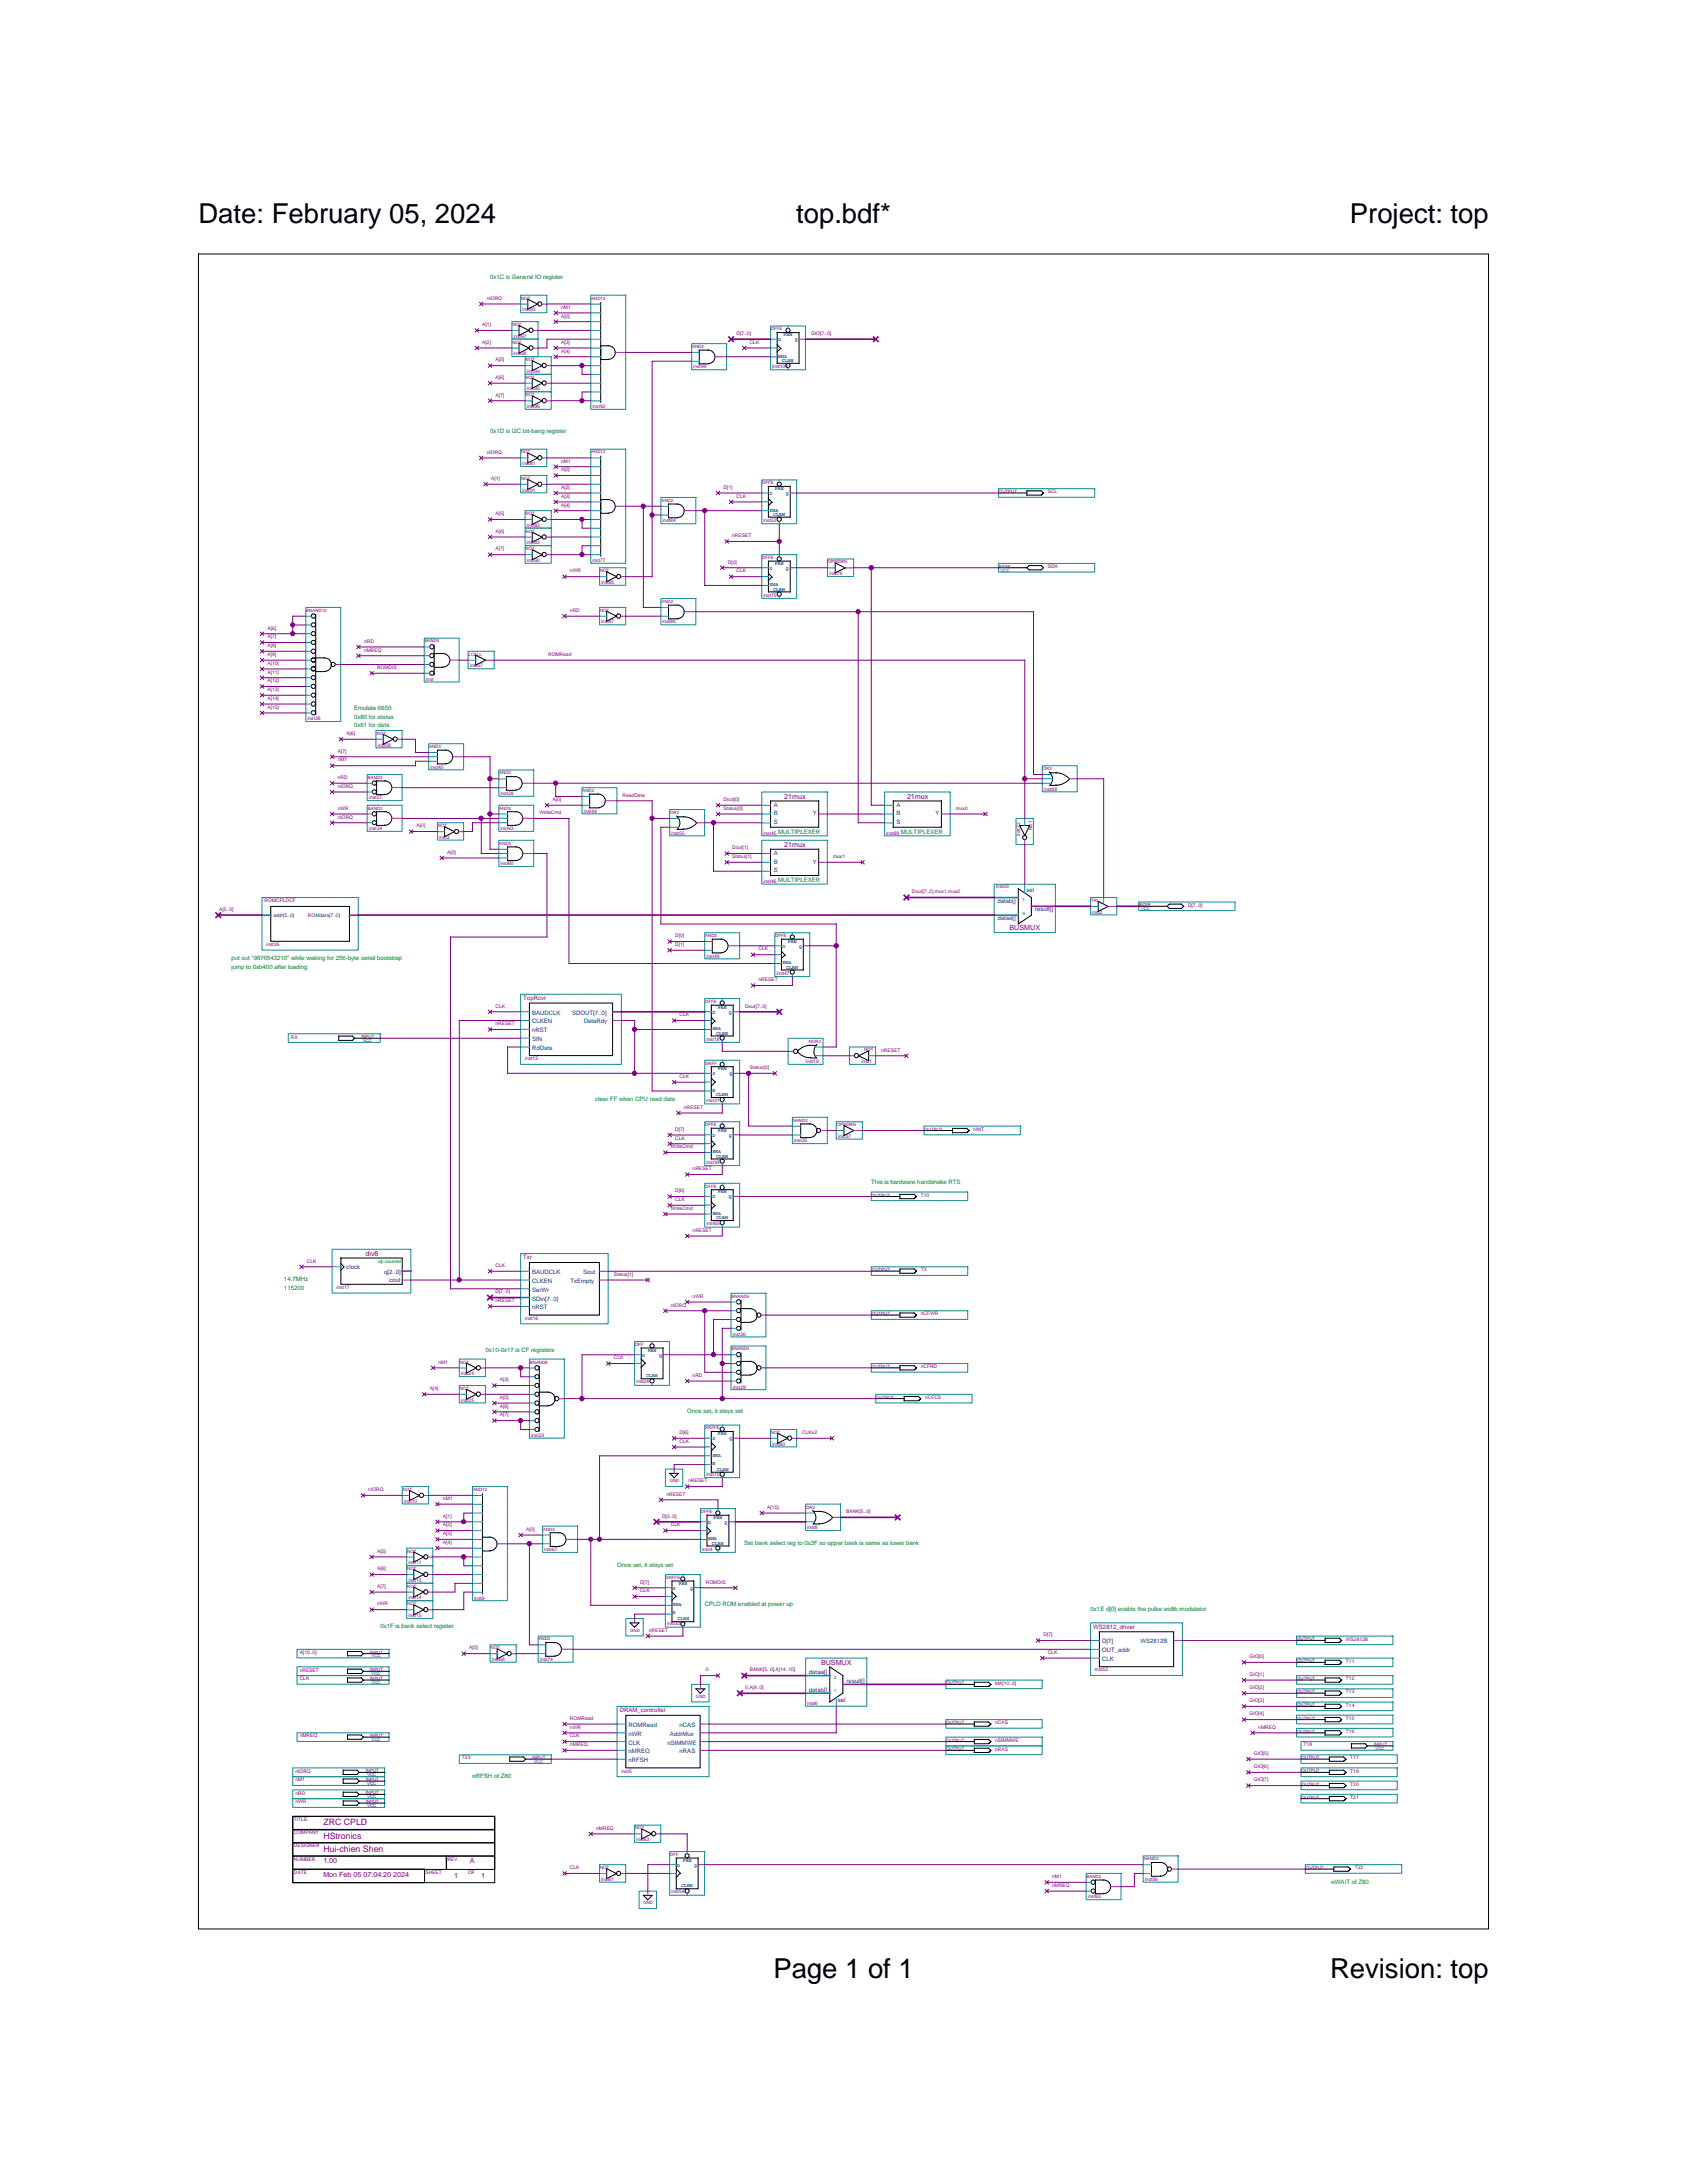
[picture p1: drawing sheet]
<svg xmlns="http://www.w3.org/2000/svg" width="216mm" height="279mm" viewBox="0 0 216 279" stroke-linecap="round" stroke-linejoin="round" font-family="sans-serif">
<defs><g id="words">
<g font-size="3.5">
<text x="25.4" y="28.6">Date: February 05, 2024</text>
<text x="101.9" y="28.6">top.bdf*</text>
<text x="172.8" y="28.6">Project: top</text>
<text x="99" y="253.2">Page 1 of 1</text>
<text x="170.2" y="253.2">Revision: top</text>
</g>
<g font-size="1.1" fill="#800080">
<text x="41.4" y="233.6">ZRC CPLD</text>
<text x="41.4" y="235.3">HStronics</text>
<text x="41.4" y="237">Hui-chien Shen</text>
</g>
<g font-size=".9" fill="#800080">
<text x="100.4" y="102.2">21mux</text>
<text x="116.1" y="102.2">21mux</text>
<text x="100.4" y="108.4">21mux</text>
<text x="129.2" y="119.1">BUSMUX</text>
<text x="46.8" y="160.8">div8</text>
<text x="105.1" y="213">BUSMUX</text>
<text x="41.4" y="238.4">1.00</text>
<text x="60.1" y="238.4">A</text>
<text x="41.4" y="240.2">Mon Feb 05 07:04:20 2024</text>
<text x="58.1" y="240.4">1</text>
<text x="61.6" y="240.3">1</text>
</g>
<g font-size=".8" fill="#008000">
<text x="62.7" y="35.7">0x1C is General IO register</text>
<text x="62.7" y="55.4">0x1D is I2C bit-bang register</text>
<text x="45.3" y="92">0x80 for status</text>
<text x="45.3" y="93.1">0x81 for data</text>
<text x="45.3" y="90.8">Emulate 6850</text>
<text x="99.6" y="106.7">MULTIPLEXER</text>
<text x="115.3" y="106.7">MULTIPLEXER</text>
<text x="99.6" y="112.9">MULTIPLEXER</text>
<text x="29.6" y="122.9">put out &quot;9876543210&quot; while waiting for 256-byte serial bootstrap</text>
<text x="29.6" y="124">jump to 0xb400 after loading</text>
<text x="76.2" y="140.9">clear FF when CPU read data</text>
<text x="111.5" y="151.6">This is hardware handshake RTS</text>
<text x="36.3" y="164">14.7MHz</text>
<text x="36.3" y="165.1">115200</text>
<text x="62.1" y="173">0x10-0x17 is CF registers</text>
<text x="87.9" y="180.9">Once set, it stays set</text>
<text x="95.3" y="197.7">Set bank select reg to 0x3F so upper bank is same as lower bank</text>
<text x="79" y="200.6">Once set, it stays set</text>
<text x="48.7" y="208.4">0x1F is bank select register</text>
<text x="90.2" y="205.6">CPLD ROM enabled at power up</text>
<text x="139.6" y="206.2">0x1E d[0] enable the pulse width modulator</text>
<text x="60.5" y="227.6">nRFSH of Z80</text>
<text x="170.4" y="241.1">nWAIT of Z80</text>
</g>
<g font-size=".8" fill="#00f">
<text x="99" y="104.4">B</text>
<text x="99" y="103.2">A</text>
<text x="99" y="105.5">S</text>
<text x="104" y="104.4">Y</text>
<text x="114.7" y="104.4">B</text>
<text x="114.7" y="103.2">A</text>
<text x="114.7" y="105.5">S</text>
<text x="119.7" y="104.4">Y</text>
<text x="99" y="110.5">B</text>
<text x="99" y="109.4">A</text>
<text x="99" y="111.7">S</text>
<text x="104" y="110.5">Y</text>
<text x="127.7" y="115.5">datab[]</text>
<text x="127.7" y="117.8">dataa[]</text>
<text x="131.4" y="114.2">sel</text>
<text x="132.5" y="116.6">result[]</text>
<text x="68.1" y="129.9">BAUDCLK</text>
<text x="68.1" y="131">CLKEN</text>
<text x="73.2" y="129.9">SDOUT[7..0]</text>
<text x="74.7" y="131">DataRdy</text>
<text x="68.1" y="132.1">nRST</text>
<text x="68.1" y="133.2">SIN</text>
<text x="68.1" y="134.4">RdData</text>
<text x="44.3" y="162.4">clock</text>
<text x="49.2" y="163">q[2..0]</text>
<text x="49.8" y="164.1">cout</text>
<text x="68.1" y="163.1">BAUDCLK</text>
<text x="68.1" y="164.2">CLKEN</text>
<text x="68.1" y="165.3">SerWr</text>
<text x="68.1" y="166.5">SDin[7..0]</text>
<text x="68.1" y="167.6">nRST</text>
<text x="73" y="164.2">TxEmpty</text>
<text x="74.6" y="163.1">Sout</text>
<text x="103.5" y="214.3">dataa[]</text>
<text x="108.4" y="215.4">result[]</text>
<text x="141" y="210.3">D[7]</text>
<text x="141" y="211.5">OUT_addr</text>
<text x="141" y="212.6">CLK</text>
<text x="145.9" y="210.3">WS2812B</text>
<text x="80.4" y="221">ROMRead</text>
<text x="87" y="221">nCAS</text>
<text x="103.5" y="216.5">datab[]</text>
<text x="107.2" y="217.8">sel</text>
<text x="80.4" y="222.1">nWR</text>
<text x="80.4" y="223.3">CLK</text>
<text x="80.4" y="224.4">nMREQ</text>
<text x="80.4" y="225.5">nRFSH</text>
<text x="85.4" y="223.3">nSIMMWE</text>
<text x="85.7" y="222.1">AddrMux</text>
<text x="87" y="224.4">nRAS</text>
</g>
<g font-size=".8" fill="#800080">
<text x="67" y="128">TopRcvr</text>
<text x="67" y="161.2">Txr</text>
<text x="139.9" y="208.4">WS2812_driver</text>
<text x="79.3" y="219.1">DRAM_controller</text>
</g>
<g font-size=".6" fill="#800080">
<text x="61.7" y="41.8">A[1]</text>
<text x="62.3" y="38.4">nIORQ</text>
<text x="65.6" y="41.7">NOT</text>
<text x="66.7" y="38.4">NOT</text>
<text x="66.8" y="39.9">inst93</text>
<text x="71.8" y="39.5">nM1</text>
<text x="71.8" y="40.6">A[0]</text>
<text x="75.7" y="38.4">AND12</text>
<text x="61.7" y="44">A[2]</text>
<text x="63.4" y="46.2">A[5]</text>
<text x="65.6" y="44">NOT</text>
<text x="65.7" y="43.2">inst97</text>
<text x="65.7" y="45.5">inst98</text>
<text x="67.3" y="46.2">NOT</text>
<text x="67.4" y="47.7">inst94</text>
<text x="71.8" y="45.1">A[4]</text>
<text x="71.8" y="44">A[3]</text>
<text x="88.6" y="44.5">AND2</text>
<text x="88.7" y="47.2">inst99</text>
<text x="94.3" y="42.9">D[7..0]</text>
<text x="95.9" y="44">CLK</text>
<text x="98.7" y="42.3">DFFE</text>
<text x="98.8" y="47.1">inst100</text>
<text x="103.8" y="42.9">GIO[7..0]</text>
<text x="63.4" y="48.5">A[6]</text>
<text x="63.4" y="50.8">A[7]</text>
<text x="67.3" y="48.5">NOT</text>
<text x="67.3" y="50.7">NOT</text>
<text x="67.4" y="50">inst95</text>
<text x="67.4" y="52.2">inst96</text>
<text x="75.8" y="52.2">inst92</text>
<text x="62.3" y="58.1">nIORQ</text>
<text x="66.7" y="58">NOT</text>
<text x="66.8" y="59.5">inst81</text>
<text x="71.8" y="59.2">nM1</text>
<text x="75.7" y="58">AND12</text>
<text x="62.8" y="61.4">A[1]</text>
<text x="63.4" y="66">A[5]</text>
<text x="66.7" y="61.4">NOT</text>
<text x="66.8" y="62.9">inst91</text>
<text x="67.3" y="65.9">NOT</text>
<text x="71.8" y="62.6">A[2]</text>
<text x="71.8" y="63.7">A[3]</text>
<text x="71.8" y="64.8">A[4]</text>
<text x="71.8" y="60.3">A[0]</text>
<text x="84.6" y="64.2">AND2</text>
<text x="92.6" y="62.6">D[1]</text>
<text x="94.3" y="63.7">CLK</text>
<text x="97.6" y="62">DFFE</text>
<text x="127.8" y="63.1">OUTPUT</text>
<text x="134.1" y="63.1">SCL</text>
<text x="63.4" y="70.4">A[7]</text>
<text x="63.4" y="68.2">A[6]</text>
<text x="67.3" y="68.2">NOT</text>
<text x="67.3" y="70.4">NOT</text>
<text x="67.4" y="67.4">inst82</text>
<text x="67.4" y="69.7">inst83</text>
<text x="67.4" y="71.9">inst90</text>
<text x="75.8" y="71.9">inst77</text>
<text x="84.8" y="66.9">inst84</text>
<text x="93.7" y="68.8">nRESET</text>
<text x="97.6" y="71.5">DFFE</text>
<text x="97.7" y="66.8">inst53</text>
<text x="72.9" y="73.3">nWR</text>
<text x="76.8" y="73.2">NOT</text>
<text x="76.9" y="74.7">inst85</text>
<text x="84.6" y="77.2">AND2</text>
<text x="93.1" y="72.1">D[0]</text>
<text x="94.3" y="73.3">CLK</text>
<text x="97.7" y="76.3">inst75</text>
<text x="106" y="72.1">OPNDRN</text>
<text x="106.1" y="73.6">inst76</text>
<text x="127.8" y="72.7">BIDIR</text>
<text x="134.1" y="72.7">SDA</text>
<text x="34.2" y="83.9">A[9]</text>
<text x="34.2" y="80.6">A[6]</text>
<text x="34.2" y="82.8">A[8]</text>
<text x="34.2" y="81.7">A[7]</text>
<text x="39.2" y="78.3">BNAND12</text>
<text x="46.6" y="83.4">nMREQ</text>
<text x="46.6" y="82.3">nRD</text>
<text x="54.4" y="82.2">BAND4</text>
<text x="60" y="83.9">LCELL</text>
<text x="70.1" y="83.9">ROMRead</text>
<text x="72.9" y="78.3">nRD</text>
<text x="76.8" y="78.3">NOT</text>
<text x="76.9" y="79.8">inst87</text>
<text x="84.8" y="79.8">inst86</text>
<text x="34.2" y="85.1">A[10]</text>
<text x="34.2" y="86.2">A[11]</text>
<text x="34.2" y="88.5">A[13]</text>
<text x="34.2" y="87.3">A[12]</text>
<text x="34.2" y="89.6">A[14]</text>
<text x="48.3" y="85.6">ROMDIS</text>
<text x="54.5" y="87.1">inst</text>
<text x="60.1" y="85.4">inst57</text>
<text x="34.2" y="90.7">A[15]</text>
<text x="39.3" y="92.2">inst38</text>
<text x="44.3" y="94.1">A[6]</text>
<text x="48.2" y="94">NOT</text>
<text x="48.3" y="95.5">inst58</text>
<text x="54.9" y="95.7">AND3</text>
<text x="43.2" y="99.7">nRD</text>
<text x="43.2" y="100.8">nIORQ</text>
<text x="43.2" y="96.3">A[7]</text>
<text x="43.2" y="97.5">nM1</text>
<text x="47.1" y="99.7">BAND2</text>
<text x="55.1" y="98.4">inst40</text>
<text x="63.9" y="99.1">AND2</text>
<text x="64.1" y="101.7">inst28</text>
<text x="74.5" y="101.4">AND2</text>
<text x="79.7" y="102">ReadData</text>
<text x="133.5" y="98.6">OR3</text>
<text x="133.6" y="101.2">inst88</text>
<text x="43.2" y="103.7">nWR</text>
<text x="43.2" y="104.8">nIORQ</text>
<text x="47.1" y="103.6">BAND2</text>
<text x="47.2" y="102.3">inst27</text>
<text x="47.2" y="106.2">inst34</text>
<text x="53.3" y="105.9">A[0]</text>
<text x="56" y="105.9">NOT</text>
<text x="56.2" y="107.4">inst3</text>
<text x="63.9" y="103.6">AND3</text>
<text x="64.1" y="106.2">inst43</text>
<text x="69" y="104.2">WriteCmd</text>
<text x="70.7" y="102.5">A[0]</text>
<text x="74.7" y="104">inst44</text>
<text x="85.8" y="104.2">OR2</text>
<text x="85.9" y="106.8">inst55</text>
<text x="92.6" y="103.7">Status[0]</text>
<text x="92.6" y="102.5">Dout[0]</text>
<text x="97.7" y="106.8">inst45</text>
<text x="113.4" y="106.8">inst89</text>
<text x="122.3" y="103.7">mux0</text>
<text x="130.6" y="107" transform="rotate(-90 130.6 107)">inst22</text>
<text x="132.1" y="106.2" transform="rotate(-90 132.1 106.2)">NOT</text>
<text x="57.2" y="109.3">A[0]</text>
<text x="63.9" y="108.1">AND3</text>
<text x="64.1" y="110.7">inst60</text>
<text x="93.7" y="109.8">Status[1]</text>
<text x="93.7" y="108.7">Dout[1]</text>
<text x="97.7" y="113">inst46</text>
<text x="106.6" y="109.8">mux1</text>
<text x="127.4" y="113.7">inst59</text>
<text x="28.1" y="116.6">A[5..0]</text>
<text x="33.9" y="115.5">ROMCPLDCF</text>
<text x="86.4" y="120">D[0]</text>
<text x="90.3" y="119.9">AND2</text>
<text x="99.2" y="119.9">DFFE</text>
<text x="116.7" y="114.3">Dout[7..2],mux1,mux0</text>
<text x="139.6" y="115.4">TRI</text>
<text x="139.8" y="116.9">inst2</text>
<text x="145.8" y="116">BIDIR</text>
<text x="152" y="116">D[7..0]</text>
<text x="34.1" y="121.1">inst36</text>
<text x="86.4" y="121.1">D[1]</text>
<text x="90.4" y="122.6">inst49</text>
<text x="97.1" y="121.6">CLK</text>
<text x="97.1" y="125.6">nRESET</text>
<text x="99.4" y="124.7">inst47</text>
<text x="63.4" y="129">CLK</text>
<text x="63.4" y="131.2">nRESET</text>
<text x="87" y="130.1">CLK</text>
<text x="90.3" y="128.4">DFFE</text>
<text x="95.4" y="129">Dout[7..0]</text>
<text x="37.2" y="132.9">RX</text>
<text x="46.2" y="132.9">INPUT</text>
<text x="67.2" y="135.7">inst12</text>
<text x="87" y="138">CLK</text>
<text x="90.3" y="136.2">SRFF</text>
<text x="90.4" y="133.2">inst18</text>
<text x="95.9" y="136.8">Status[0]</text>
<text x="103.1" y="136.1">inst19</text>
<text x="103.5" y="133.4">NOR2</text>
<text x="110.3" y="136.1">inst1</text>
<text x="110.6" y="134.6">NOT</text>
<text x="112.8" y="134.6">nRESET</text>
<text x="87.5" y="141.9">nRESET</text>
<text x="90.4" y="141.1">inst31</text>
<text x="101.5" y="143.6">NAND2</text>
<text x="85.9" y="147">WriteCmd</text>
<text x="86.4" y="144.7">D[7]</text>
<text x="86.4" y="145.9">CLK</text>
<text x="88.6" y="149.8">nRESET</text>
<text x="90.3" y="144.1">DFFE</text>
<text x="90.4" y="148.9">inst39</text>
<text x="101.6" y="146.2">inst35</text>
<text x="107.1" y="144.1">OPNDRN</text>
<text x="107.3" y="145.6">inst37</text>
<text x="118.3" y="144.7">OUTPUT</text>
<text x="124.6" y="144.7">nINT</text>
<text x="85.9" y="154.9">WriteCmd</text>
<text x="86.4" y="153.7">CLK</text>
<text x="86.4" y="152.6">D[6]</text>
<text x="90.3" y="152">DFFE</text>
<text x="111.6" y="153.1">OUTPUT</text>
<text x="117.8" y="153.2">T10</text>
<text x="39.3" y="161.6">CLK</text>
<text x="88.6" y="157.7">nRESET</text>
<text x="90.4" y="156.8">inst65</text>
<text x="43.1" y="165">inst17</text>
<text x="63.4" y="162.2">CLK</text>
<text x="63.4" y="166.7">nRESET</text>
<text x="63.4" y="165.5">D[7..0]</text>
<text x="78.5" y="163.3">Status[1]</text>
<text x="85.9" y="167.2">nIORQ</text>
<text x="88.6" y="166.1">nWR</text>
<text x="93.6" y="166.1">BNAND4</text>
<text x="111.6" y="162.7">OUTPUT</text>
<text x="117.8" y="162.7">TX</text>
<text x="67.2" y="168.9">inst16</text>
<text x="78.5" y="174">CLK</text>
<text x="81.3" y="172.3">DFF</text>
<text x="93.6" y="172.8">BNAND4</text>
<text x="93.8" y="171">inst30</text>
<text x="111.6" y="168.3">OUTPUT</text>
<text x="117.8" y="168.4">nCFWR</text>
<text x="55" y="177.9">A[4]</text>
<text x="56.1" y="174.5">nM1</text>
<text x="58.8" y="174.5">NOT</text>
<text x="58.8" y="177.9">NOT</text>
<text x="59" y="176">inst24</text>
<text x="59" y="179.4">inst25</text>
<text x="64" y="176.8">A[3]</text>
<text x="64" y="179">A[5]</text>
<text x="67.8" y="174.5">BNAND8</text>
<text x="81.4" y="177.1">inst26</text>
<text x="88.6" y="176.2">nRD</text>
<text x="93.8" y="177.7">inst29</text>
<text x="111.6" y="175.1">OUTPUT</text>
<text x="112.1" y="179">OUTPUT</text>
<text x="117.8" y="175.1">nCFRD</text>
<text x="118.4" y="179">nCFCS</text>
<text x="64" y="180.2">A[6]</text>
<text x="64" y="181.3">A[7]</text>
<text x="68" y="183.9">inst23</text>
<text x="87" y="184.7">CLK</text>
<text x="87" y="183.6">D[6]</text>
<text x="90.3" y="182.9">SRFFE</text>
<text x="98.7" y="183.5">NOT</text>
<text x="98.8" y="185">inst80</text>
<text x="102.7" y="183.6">CLKx2</text>
<text x="47.1" y="190.9">nIORQ</text>
<text x="51.6" y="190.8">NOT</text>
<text x="56.7" y="192">nM1</text>
<text x="60.5" y="190.8">AND12</text>
<text x="85.3" y="191.4">nRESET</text>
<text x="85.7" y="189.7">GND</text>
<text x="88.1" y="189.7">nRESET</text>
<text x="90.4" y="188.9">inst70</text>
<text x="51.7" y="192.3">inst10</text>
<text x="56.7" y="195.4">A[2]</text>
<text x="56.7" y="196.5">A[3]</text>
<text x="56.7" y="197.6">A[4]</text>
<text x="56.7" y="194.2">A[1]</text>
<text x="67.3" y="195.9">A[0]</text>
<text x="69.5" y="195.9">AND2</text>
<text x="84.7" y="194.2">D[5..0]</text>
<text x="85.9" y="195.4">CLK</text>
<text x="89.7" y="193.7">DFFE</text>
<text x="98.2" y="193.1">A[15]</text>
<text x="103.2" y="193.1">OR2</text>
<text x="103.3" y="195.7">inst8</text>
<text x="108.3" y="193.7">BANK[5..0]</text>
<text x="48.3" y="198.7">A[5]</text>
<text x="48.3" y="201">A[6]</text>
<text x="48.3" y="203.2">A[7]</text>
<text x="52.1" y="198.7">NOT</text>
<text x="52.1" y="201">NOT</text>
<text x="52.1" y="203.2">NOT</text>
<text x="52.3" y="200.2">inst11</text>
<text x="52.3" y="202.5">inst13</text>
<text x="69.7" y="198.5">inst67</text>
<text x="81.9" y="202.7">D[7]</text>
<text x="81.9" y="203.8">CLK</text>
<text x="85.2" y="202.1">SRFFE</text>
<text x="89.9" y="198.5">inst4</text>
<text x="90.3" y="202.7">ROMDIS</text>
<text x="48.3" y="205.5">nWR</text>
<text x="52.1" y="205.5">NOT</text>
<text x="52.3" y="204.7">inst14</text>
<text x="52.3" y="207">inst15</text>
<text x="60.7" y="204.7">inst9</text>
<text x="68.9" y="210">AND2</text>
<text x="80.6" y="208.8">GND</text>
<text x="83" y="208.9">nRESET</text>
<text x="85.4" y="208">inst32</text>
<text x="133.5" y="209.4">D[7]</text>
<text x="166" y="210">OUTPUT</text>
<text x="172.3" y="210">WS2812B</text>
<text x="38.4" y="215.1">CLK</text>
<text x="38.4" y="214">nRESET</text>
<text x="38.4" y="211.7">A[15..0]</text>
<text x="47.3" y="215">INPUT</text>
<text x="47.3" y="213.9">INPUT</text>
<text x="47.3" y="211.6">INPUT</text>
<text x="60.1" y="211.1">A[0]</text>
<text x="62.8" y="211.1">NOT</text>
<text x="62.9" y="212.6">inst68</text>
<text x="69.1" y="212.6">inst74</text>
<text x="90.3" y="213.9">0</text>
<text x="95.9" y="213.9">BANK[5..0],A[14..10]</text>
<text x="121.1" y="215.6">OUTPUT</text>
<text x="127.4" y="215.6">MA[10..0]</text>
<text x="134.1" y="211.7">CLK</text>
<text x="140.1" y="213.9">inst52</text>
<text x="159.9" y="212.2">GIO[0]</text>
<text x="159.9" y="214.5">GIO[1]</text>
<text x="166" y="212.8">OUTPUT</text>
<text x="166" y="215">OUTPUT</text>
<text x="172.3" y="212.8">T11</text>
<text x="172.3" y="215.1">T12</text>
<text x="72.9" y="221.3">nWR</text>
<text x="72.9" y="220.1">ROMRead</text>
<text x="89.1" y="217.3">GND</text>
<text x="95.4" y="216.2">0,A[9..0]</text>
<text x="103.3" y="218.2">inst6</text>
<text x="121.1" y="220.7">OUTPUT</text>
<text x="127.4" y="220.7">nCAS</text>
<text x="159.9" y="216.2">GIO[2]</text>
<text x="159.9" y="217.9">GIO[3]</text>
<text x="159.9" y="219.6">GIO[4]</text>
<text x="161" y="221.3">nMREQ</text>
<text x="166" y="216.7">OUTPUT</text>
<text x="166" y="218.4">OUTPUT</text>
<text x="166" y="220.1">OUTPUT</text>
<text x="166" y="221.8">OUTPUT</text>
<text x="172.3" y="216.7">T13</text>
<text x="172.3" y="218.4">T14</text>
<text x="172.3" y="220.1">T15</text>
<text x="172.3" y="221.8">T16</text>
<text x="37.8" y="226.9">nIORQ</text>
<text x="38.4" y="222.4">nMREQ</text>
<text x="46.8" y="226.8">INPUT</text>
<text x="46.8" y="228">INPUT</text>
<text x="47.3" y="222.3">INPUT</text>
<text x="59.1" y="225.2">T23</text>
<text x="68.1" y="225.1">INPUT</text>
<text x="72.9" y="223.5">nMREQ</text>
<text x="72.9" y="222.4">CLK</text>
<text x="79.5" y="226.9">inst5</text>
<text x="121.1" y="222.9">OUTPUT</text>
<text x="121.1" y="224">OUTPUT</text>
<text x="127.4" y="222.9">nSIMMWE</text>
<text x="127.4" y="224.1">nRAS</text>
<text x="160.5" y="224.6">GIO[5]</text>
<text x="160.5" y="226.3">GIO[6]</text>
<text x="166.6" y="225.1">OUTPUT</text>
<text x="166.6" y="226.8">OUTPUT</text>
<text x="166.8" y="223.5">T18</text>
<text x="172.8" y="225.2">T17</text>
<text x="172.8" y="226.9">T19</text>
<text x="175.8" y="223.5">INPUT</text>
<text x="37.6" y="233.1">TITLE</text>
<text x="37.8" y="228">nM1</text>
<text x="37.8" y="229.7">nRD</text>
<text x="37.8" y="230.8">nWR</text>
<text x="46.8" y="229.7">INPUT</text>
<text x="46.8" y="230.8">INPUT</text>
<text x="160.5" y="228">GIO[7]</text>
<text x="166.6" y="228.5">OUTPUT</text>
<text x="166.6" y="230.2">OUTPUT</text>
<text x="172.8" y="228.6">T20</text>
<text x="172.8" y="230.3">T21</text>
<text x="37.6" y="234.8">COMPANY</text>
<text x="37.6" y="236.4">DESIGNER</text>
<text x="37.6" y="238.1">NUMBER</text>
<text x="37.6" y="239.8">DATE</text>
<text x="54.4" y="239.8">SHEET</text>
<text x="57.3" y="238.2">REV</text>
<text x="59.9" y="239.8">OF</text>
<text x="72.9" y="239.2">CLK</text>
<text x="76.3" y="234.2">nMREQ</text>
<text x="76.8" y="239.2">NOT</text>
<text x="81.3" y="234.1">NOT</text>
<text x="81.4" y="235.6">inst62</text>
<text x="85.8" y="237.5">DFF</text>
<text x="146.4" y="238.1">NAND2</text>
<text x="167.1" y="239.2">OUTPUT</text>
<text x="173.4" y="239.3">T22</text>
<text x="76.9" y="240.7">inst61</text>
<text x="82.3" y="243.7">GND</text>
<text x="85.9" y="242.3">inst54</text>
<text x="134.7" y="240.4">nM1</text>
<text x="134.7" y="241.5">nMREQ</text>
<text x="139.1" y="240.3">BAND2</text>
<text x="139.2" y="243">inst63</text>
<text x="146.5" y="240.7">inst56</text>
</g>
<g font-size=".6" fill="#00f">
<text x="99.6" y="43.7">D</text>
<text x="99.6" y="45.8">ENA</text>
<text x="100.1" y="46.3">CLRN</text>
<text x="100.3" y="43">PRN</text>
<text x="101.7" y="43.7">Q</text>
<text x="98.5" y="63.4">D</text>
<text x="98.5" y="65.5">ENA</text>
<text x="99.2" y="62.7">PRN</text>
<text x="100.6" y="63.4">Q</text>
<text x="99" y="66">CLRN</text>
<text x="98.5" y="72.9">D</text>
<text x="98.5" y="75">ENA</text>
<text x="99" y="75.6">CLRN</text>
<text x="99.2" y="72.3">PRN</text>
<text x="100.6" y="72.9">Q</text>
<text x="128.1" y="73.2">VCC</text>
<text x="35" y="117.4">addr[5..0]</text>
<text x="39.4" y="117.4">ROMdata[7..0]</text>
<text x="146" y="116.5">VCC</text>
<text x="100.1" y="121.3">D</text>
<text x="100.1" y="123.4">ENA</text>
<text x="100.6" y="124">CLRN</text>
<text x="100.8" y="120.7">PRN</text>
<text x="102.3" y="121.3">Q</text>
<text x="91.2" y="129.8">D</text>
<text x="91.2" y="131.9">ENA</text>
<text x="91.9" y="129.1">PRN</text>
<text x="93.3" y="129.8">Q</text>
<text x="46.4" y="133.4">VCC</text>
<text x="91.2" y="137.6">S</text>
<text x="91.7" y="132.4">CLRN</text>
<text x="91.9" y="137">PRN</text>
<text x="93.3" y="137.6">Q</text>
<text x="91.2" y="139.8">R</text>
<text x="91.7" y="140.3">CLRN</text>
<text x="91.2" y="145.5">D</text>
<text x="91.2" y="147.6">ENA</text>
<text x="91.7" y="148.2">CLRN</text>
<text x="91.9" y="144.9">PRN</text>
<text x="93.3" y="145.5">Q</text>
<text x="91.2" y="153.4">D</text>
<text x="91.2" y="155.5">ENA</text>
<text x="91.9" y="152.7">PRN</text>
<text x="93.3" y="153.4">Q</text>
<text x="91.7" y="156">CLRN</text>
<text x="82.2" y="173.6">D</text>
<text x="82.9" y="173">PRN</text>
<text x="84.4" y="173.6">Q</text>
<text x="82.7" y="176.3">CLRN</text>
<text x="91.2" y="184.3">S</text>
<text x="91.9" y="183.7">PRN</text>
<text x="93.3" y="184.3">Q</text>
<text x="91.2" y="187.5">R</text>
<text x="91.2" y="186.4">ENA</text>
<text x="91.7" y="188.3">CLRN</text>
<text x="90.6" y="195">D</text>
<text x="90.6" y="197.1">ENA</text>
<text x="91.1" y="197.7">CLRN</text>
<text x="91.3" y="194.4">PRN</text>
<text x="92.7" y="195">Q</text>
<text x="86.1" y="203.5">S</text>
<text x="86.8" y="202.8">PRN</text>
<text x="88.3" y="203.5">Q</text>
<text x="86.1" y="206.6">R</text>
<text x="86.1" y="205.6">ENA</text>
<text x="86.7" y="207.4">CLRN</text>
<text x="47.5" y="215.5">VCC</text>
<text x="47.5" y="214.4">VCC</text>
<text x="47.5" y="212.1">VCC</text>
<text x="47" y="227.3">VCC</text>
<text x="47.5" y="222.8">VCC</text>
<text x="68.3" y="225.6">VCC</text>
<text x="176" y="223.9">VCC</text>
<text x="47" y="228.5">VCC</text>
<text x="47" y="230.1">VCC</text>
<text x="47" y="231.3">VCC</text>
<text x="86.7" y="238.9">D</text>
<text x="87.4" y="238.3">PRN</text>
<text x="88.9" y="238.9">Q</text>
<text x="87.2" y="241.6">CLRN</text>
</g>
<g font-size=".6" fill="#008000">
<text x="130.9" y="117.1">0</text>
<text x="130.9" y="115.4">1</text>
<text x="48.4" y="161.7">up counter</text>
<text x="106.7" y="214.9">0</text>
<text x="106.7" y="216.6">1</text>
</g>
</g></defs>
<path d="M36.9 132.3h11.8v1.1h-11.8z" fill-rule="evenodd" fill="#fff" stroke="#008080" stroke-width=".13"/>
<path d="M43.3 132.6h1.8l.3 .3-.3 .3h-1.8zM45.4 132.9h3.3" fill="none" stroke="#000" stroke-width=".13"/>
<path d="M58.8 224.6h11.7v1.1h-11.7z" fill-rule="evenodd" fill="#fff" stroke="#008080" stroke-width=".13"/>
<path d="M65.2 224.9h1.8l.3 .2-.3 .3h-1.8zM67.3 225.1h3.3" fill="none" stroke="#000" stroke-width=".13"/>
<path d="M166.5 222.9h11.8v1.1h-11.8z" fill-rule="evenodd" fill="#fff" stroke="#008080" stroke-width=".13"/>
<path d="M173 223.2h1.7l.3 .3-.3 .2h-1.7zM175 223.5h3.3" fill="none" stroke="#000" stroke-width=".13"/>
<path d="M121.1 222.3h12.3v1.2h-12.3z" fill-rule="evenodd" fill="#fff" stroke="#008080" stroke-width=".13"/>
<path d="M121.1 222.9h3.6M126.8 222.9l-.3 .3 .3-.3-.3-.3h-1.8v.6h1.8" fill="none" stroke="#000" stroke-width=".13"/>
<path d="M121.1 215h12.3v1.1h-12.3z" fill-rule="evenodd" fill="#fff" stroke="#008080" stroke-width=".13"/>
<path d="M121.1 215.6h3.6M126.8 215.6l-.3 .3 .3-.3-.3-.3h-1.8v.6h1.8" fill="none" stroke="#000" stroke-width=".13"/>
<path d="M121.1 223.5h12.3v1.1h-12.3z" fill-rule="evenodd" fill="#fff" stroke="#008080" stroke-width=".13"/>
<path d="M121.1 224h3.6M126.8 224l-.3 .3 .3-.3-.3-.2h-1.8v.5h1.8" fill="none" stroke="#000" stroke-width=".13"/>
<path d="M121.1 220.1h12.3v1.1h-12.3z" fill-rule="evenodd" fill="#fff" stroke="#008080" stroke-width=".13"/>
<path d="M121.1 220.7h3.6M126.8 220.7l-.3 .2 .3-.2-.3-.3h-1.8v.5h1.8" fill="none" stroke="#000" stroke-width=".13"/>
<path d="M111.5 167.8h12.3v1.1h-12.3z" fill-rule="evenodd" fill="#fff" stroke="#008080" stroke-width=".13"/>
<path d="M111.5 168.3h3.7M117.3 168.3l-.3 .3 .3-.3-.3-.3h-1.8v.6h1.8" fill="none" stroke="#000" stroke-width=".13"/>
<path d="M111.5 174.5h12.3v1.1h-12.3z" fill-rule="evenodd" fill="#fff" stroke="#008080" stroke-width=".13"/>
<path d="M111.5 175.1h3.7M117.3 175.1l-.3 .2 .3-.2-.3-.3h-1.8v.5h1.8" fill="none" stroke="#000" stroke-width=".13"/>
<path d="M112.1 178.5h12.3v1.1h-12.3z" fill-rule="evenodd" fill="#fff" stroke="#008080" stroke-width=".13"/>
<path d="M112.1 179h3.6M117.8 179l-.3 .3 .3-.3-.3-.3h-1.8v.6h1.8" fill="none" stroke="#000" stroke-width=".13"/>
<path d="M111.5 162.1h12.3v1.1h-12.3z" fill-rule="evenodd" fill="#fff" stroke="#008080" stroke-width=".13"/>
<path d="M111.5 162.7h3.7M117.3 162.7l-.3 .3 .3-.3-.3-.3h-1.8v.6h1.8" fill="none" stroke="#000" stroke-width=".13"/>
<path d="M111.5 152.6h12.3v1.1h-12.3z" fill-rule="evenodd" fill="#fff" stroke="#008080" stroke-width=".13"/>
<path d="M111.5 153.1h3.7M117.3 153.1l-.3 .3 .3-.3-.3-.2h-1.8v.5h1.8" fill="none" stroke="#000" stroke-width=".13"/>
<path d="M165.9 212.2h12.4v1.1h-12.4z" fill-rule="evenodd" fill="#fff" stroke="#008080" stroke-width=".13"/>
<path d="M165.9 212.8h3.7M171.7 212.8l-.3 .2 .3-.2-.3-.3h-1.8v.5h1.8" fill="none" stroke="#000" stroke-width=".13"/>
<path d="M165.9 214.5h12.4v1.1h-12.4z" fill-rule="evenodd" fill="#fff" stroke="#008080" stroke-width=".13"/>
<path d="M165.9 215h3.7M171.7 215l-.3 .3 .3-.3-.3-.2h-1.8v.5h1.8" fill="none" stroke="#000" stroke-width=".13"/>
<path d="M165.9 216.2h12.4v1.1h-12.4z" fill-rule="evenodd" fill="#fff" stroke="#008080" stroke-width=".13"/>
<path d="M165.9 216.7h3.7M171.7 216.7l-.3 .3 .3-.3-.3-.3h-1.8v.6h1.8" fill="none" stroke="#000" stroke-width=".13"/>
<path d="M165.9 217.8h12.4v1.1h-12.4z" fill-rule="evenodd" fill="#fff" stroke="#008080" stroke-width=".13"/>
<path d="M165.9 218.4h3.7M171.7 218.4l-.3 .3 .3-.3-.3-.3h-1.8v.6h1.8" fill="none" stroke="#000" stroke-width=".13"/>
<path d="M165.9 219.5h12.4v1.1h-12.4z" fill-rule="evenodd" fill="#fff" stroke="#008080" stroke-width=".13"/>
<path d="M165.9 220.1h3.7M171.7 220.1l-.3 .3 .3-.3-.3-.3h-1.8v.6h1.8" fill="none" stroke="#000" stroke-width=".13"/>
<path d="M165.9 221.2h12.4v1.1h-12.4z" fill-rule="evenodd" fill="#fff" stroke="#008080" stroke-width=".13"/>
<path d="M165.9 221.8h3.7M171.7 221.8l-.3 .3 .3-.3-.3-.3h-1.8v.6h1.8" fill="none" stroke="#000" stroke-width=".13"/>
<path d="M166.5 224.6h12.3v1.1h-12.3z" fill-rule="evenodd" fill="#fff" stroke="#008080" stroke-width=".13"/>
<path d="M166.5 225.1h3.6M172.3 225.1l-.3 .3 .3-.3-.3-.2h-1.9v.5h1.9" fill="none" stroke="#000" stroke-width=".13"/>
<path d="M166.5 226.3h12.3v1.1h-12.3z" fill-rule="evenodd" fill="#fff" stroke="#008080" stroke-width=".13"/>
<path d="M166.5 226.8h3.6M172.3 226.8l-.3 .3 .3-.3-.3-.2h-1.9v.5h1.9" fill="none" stroke="#000" stroke-width=".13"/>
<path d="M166.5 228h12.3v1.1h-12.3z" fill-rule="evenodd" fill="#fff" stroke="#008080" stroke-width=".13"/>
<path d="M166.5 228.5h3.6M172.3 228.5l-.3 .3 .3-.3-.3-.2h-1.9v.5h1.9" fill="none" stroke="#000" stroke-width=".13"/>
<path d="M166.5 229.7h12.3v1.1h-12.3z" fill-rule="evenodd" fill="#fff" stroke="#008080" stroke-width=".13"/>
<path d="M166.5 230.2h3.6M172.3 230.2l-.3 .3 .3-.3-.3-.3h-1.9v.6h1.9" fill="none" stroke="#000" stroke-width=".13"/>
<path d="M127.8 62.5h12.3v1.1h-12.3z" fill-rule="evenodd" fill="#fff" stroke="#008080" stroke-width=".13"/>
<path d="M127.8 63.1h3.6M133.5 63.1l-.3 .3 .3-.3-.3-.3h-1.8v.6h1.8" fill="none" stroke="#000" stroke-width=".13"/>
<path d="M165.9 209.4h12.4v1.1h-12.4z" fill-rule="evenodd" fill="#fff" stroke="#008080" stroke-width=".13"/>
<path d="M165.9 210h3.7M171.7 210l-.3 .2 .3-.2-.3-.3h-1.8v.5h1.8" fill="none" stroke="#000" stroke-width=".13"/>
<path d="M118.3 144.1h12.3v1.1h-12.3z" fill-rule="evenodd" fill="#fff" stroke="#008080" stroke-width=".13"/>
<path d="M118.3 144.7h3.6M124 144.7l-.3 .3 .3-.3-.3-.3h-1.8v.6h1.8" fill="none" stroke="#000" stroke-width=".13"/>
<path d="M167 238.7h12.4v1.1h-12.4z" fill-rule="evenodd" fill="#fff" stroke="#008080" stroke-width=".13"/>
<path d="M167.1 239.2h3.6M172.8 239.2l-.3 .3 .3-.3-.3-.2h-1.8v.5h1.8" fill="none" stroke="#000" stroke-width=".13"/>
<path d="M127.8 72.1h12.3v1.1h-12.3z" fill-rule="evenodd" fill="#fff" stroke="#008080" stroke-width=".13"/>
<path d="M127.8 72.7h3.6M131.4 72.7l.3-.3h1.5l.3 .3-.3 .2h-1.5z" fill="none" stroke="#000" stroke-width=".13"/>
<path d="M145.7 115.4h12.4v1.1h-12.4z" fill-rule="evenodd" fill="#fff" stroke="#008080" stroke-width=".13"/>
<path d="M145.7 116h3.7M149.4 116l.2-.3h1.6l.3 .3-.3 .3h-1.6z" fill="none" stroke="#000" stroke-width=".13"/>
<path d="M103.1 212.2h7.8v6.2h-7.8z" fill-rule="evenodd" fill="#fff" stroke="#008080" stroke-width=".13"/>
<path d="M106.2 213.3l1.7 1.2v2.2l-1.7 1.1z" fill="none" stroke="#000" stroke-width=".13"/>
<path d="M103.1 216.7h3.1M103.1 214.5h3.1" fill="none" stroke="#0080ff" stroke-width=".21"/>
<path d="M107 217.3v1.1" fill="none" stroke="#0080ff" stroke-width=".13"/>
<path d="M107.9 215.6h3.1" fill="none" stroke="#8000ff" stroke-width=".21"/>
<path d="M139.6 114.9h3.3v2.2h-3.3z" fill-rule="evenodd" fill="#fff" stroke="#008080" stroke-width=".13"/>
<path d="M140.5 115.4l1.3 .6-1.3 .6z" fill="none" stroke="#000" stroke-width=".13"/>
<path d="M139.6 116h.9M141.2 114.9v.8" fill="none" stroke="#0080ff" stroke-width=".13"/>
<path d="M141.8 116h1.1" fill="none" stroke="#8000ff" stroke-width=".13"/>
<path d="M89.6 193.1h4.5v5.6h-4.5z" fill-rule="evenodd" fill="#fff" stroke="#008080" stroke-width=".13"/>
<g fill="none" stroke="#000" stroke-width=".13">
<path d="M90.5 193.9h2.8v4h-2.8zM90.5 195.5l.5 .5M90.9 196l-.4 .4"/>
<circle cx="91.9" cy="198.1" r=".27"/>
<circle cx="91.9" cy="193.6" r=".27"/>
</g>
<path d="M89.6 194.8h.9M89.6 195.9h.9M89.6 197h.9M91.9 193.1v.3M91.9 198.4v.3" fill="none" stroke="#0080ff" stroke-width=".13"/>
<path d="M93.3 194.8h.8" fill="none" stroke="#8000ff" stroke-width=".13"/>
<path d="M103.1 192.5h4.5v3.4h-4.5z" fill-rule="evenodd" fill="#fff" stroke="#008080" stroke-width=".13"/>
<path d="M104 193.3a1.16 1.16 0 0 1 .1 1.8h.8M104.1 193.4h.8a2.22 2.22 0 0 1 1.6 .8M106.6 194.2a2.21 2.21 0 0 1-1.8 .8" fill="none" stroke="#000" stroke-width=".13"/>
<path d="M103.1 194.8h1.1M103.1 193.7h1.1" fill="none" stroke="#0080ff" stroke-width=".13"/>
<path d="M106.5 194.2h1.1" fill="none" stroke="#8000ff" stroke-width=".13"/>
<path d="M60.5 190.3h4.4v14.6h-4.4z" fill-rule="evenodd" fill="#fff" stroke="#008080" stroke-width=".13"/>
<path d="M61.7 196.7h1a.86 .86 0 0 1 .9 .9 .86 .86 0 0 1-.9 .9M61.7 191.2v12.8M61.8 198.5h.9" fill="none" stroke="#000" stroke-width=".13"/>
<path d="M60.5 197h1.2M60.5 198.2h1.2M60.5 192.5h1.2M60.5 193.7h1.2M60.5 199.3h1.2M60.5 191.4h1.2M60.5 195.9h1.2M60.5 194.8h1.2M60.5 201.5h1.2M60.5 200.4h1.2M60.5 202.6h1.2M60.5 203.8h1.2" fill="none" stroke="#0080ff" stroke-width=".13"/>
<path d="M63.6 197.6h1.4" fill="none" stroke="#8000ff" stroke-width=".13"/>
<path d="M51.5 190.3h3.3v2.2h-3.3z" fill-rule="evenodd" fill="#fff" stroke="#008080" stroke-width=".13"/>
<g fill="none" stroke="#000" stroke-width=".13">
<path d="M52.4 190.8l1.3 .6-1.3 .6z"/>
<circle cx="53.9" cy="191.4" r=".27"/>
</g>
<path d="M51.5 191.4h.9" fill="none" stroke="#0080ff" stroke-width=".13"/>
<path d="M54.2 191.4h.7" fill="none" stroke="#8000ff" stroke-width=".13"/>
<path d="M52 198.1h3.4v2.3h-3.4z" fill-rule="evenodd" fill="#fff" stroke="#008080" stroke-width=".13"/>
<g fill="none" stroke="#000" stroke-width=".13">
<path d="M53 198.6l1.2 .7-1.2 .6z"/>
<circle cx="54.5" cy="199.3" r=".27"/>
</g>
<path d="M52 199.3h1" fill="none" stroke="#0080ff" stroke-width=".13"/>
<path d="M54.8 199.3h.6" fill="none" stroke="#8000ff" stroke-width=".13"/>
<path d="M52 200.4h3.4v2.2h-3.4z" fill-rule="evenodd" fill="#fff" stroke="#008080" stroke-width=".13"/>
<g fill="none" stroke="#000" stroke-width=".13">
<path d="M53 200.9l1.2 .6-1.2 .7z"/>
<circle cx="54.5" cy="201.5" r=".27"/>
</g>
<path d="M52 201.5h1" fill="none" stroke="#0080ff" stroke-width=".13"/>
<path d="M54.8 201.5h.6" fill="none" stroke="#8000ff" stroke-width=".13"/>
<path d="M52 202.6h3.4v2.3h-3.4z" fill-rule="evenodd" fill="#fff" stroke="#008080" stroke-width=".13"/>
<g fill="none" stroke="#000" stroke-width=".13">
<path d="M53 203.1l1.2 .7-1.2 .6z"/>
<circle cx="54.5" cy="203.7" r=".27"/>
</g>
<path d="M52 203.8h1" fill="none" stroke="#0080ff" stroke-width=".13"/>
<path d="M54.8 203.8h.6" fill="none" stroke="#8000ff" stroke-width=".13"/>
<path d="M52 204.9h3.4v2.2h-3.4z" fill-rule="evenodd" fill="#fff" stroke="#008080" stroke-width=".13"/>
<g fill="none" stroke="#000" stroke-width=".13">
<path d="M53 205.4l1.2 .6-1.2 .7z"/>
<circle cx="54.5" cy="206" r=".27"/>
</g>
<path d="M52 206h1" fill="none" stroke="#0080ff" stroke-width=".13"/>
<path d="M54.8 206h.6" fill="none" stroke="#8000ff" stroke-width=".13"/>
<path d="M67.8 173.9h4.4v10.2h-4.4z" fill-rule="evenodd" fill="#fff" stroke="#008080" stroke-width=".13"/>
<g fill="none" stroke="#000" stroke-width=".13">
<path d="M69 178.2h1.1a.86 .86 0 0 1 .9 .8 .86 .86 0 0 1-.9 .9M69 179.9h1.1M69 174.9v8.3"/>
<circle cx="68.7" cy="179.6" r=".28"/>
<circle cx="68.7" cy="175.1" r=".28"/>
<circle cx="68.7" cy="177.3" r=".27"/>
<circle cx="68.7" cy="178.4" r=".27"/>
<circle cx="68.7" cy="176.2" r=".27"/>
<circle cx="71.2" cy="179" r=".28"/>
<circle cx="68.7" cy="181.8" r=".28"/>
<circle cx="68.7" cy="180.7" r=".28"/>
<circle cx="68.7" cy="183" r=".27"/>
</g>
<path d="M67.8 178.5h.7M67.8 176.2h.7M67.8 175.1h.7M67.8 177.3h.7M67.8 179.6h.7M67.8 181.8h.7M67.8 180.7h.7M67.8 183h.7" fill="none" stroke="#0080ff" stroke-width=".13"/>
<path d="M71.5 179h.7" fill="none" stroke="#8000ff" stroke-width=".13"/>
<path d="M58.8 173.9h3.3v2.3h-3.3z" fill-rule="evenodd" fill="#fff" stroke="#008080" stroke-width=".13"/>
<g fill="none" stroke="#000" stroke-width=".13">
<path d="M59.7 174.5l1.3 .6-1.3 .6z"/>
<circle cx="61.2" cy="175.1" r=".27"/>
</g>
<path d="M58.8 175.1h.9" fill="none" stroke="#0080ff" stroke-width=".13"/>
<path d="M61.5 175.1h.6" fill="none" stroke="#8000ff" stroke-width=".13"/>
<path d="M58.8 177.3h3.3v2.3h-3.3z" fill-rule="evenodd" fill="#fff" stroke="#008080" stroke-width=".13"/>
<g fill="none" stroke="#000" stroke-width=".13">
<path d="M59.7 177.8l1.3 .7-1.3 .6z"/>
<circle cx="61.2" cy="178.4" r=".27"/>
</g>
<path d="M58.8 178.5h.9" fill="none" stroke="#0080ff" stroke-width=".13"/>
<path d="M61.5 178.5h.6" fill="none" stroke="#8000ff" stroke-width=".13"/>
<path d="M81.2 171.7h4.5v5.6h-4.5z" fill-rule="evenodd" fill="#fff" stroke="#008080" stroke-width=".13"/>
<g fill="none" stroke="#000" stroke-width=".13">
<path d="M82.1 172.5h2.8v4h-2.8zM82.1 173.9l.5 .6M82.5 174.5l-.4 .5"/>
<circle cx="83.4" cy="176.7" r=".27"/>
<circle cx="83.4" cy="172.2" r=".27"/>
</g>
<path d="M81.2 174.5h.9M81.2 173.4h.9M83.5 171.7v.3M83.5 177v.3" fill="none" stroke="#0080ff" stroke-width=".13"/>
<path d="M84.9 173.4h.8" fill="none" stroke="#8000ff" stroke-width=".13"/>
<path d="M93.6 172.3h4.4v5.6h-4.4z" fill-rule="evenodd" fill="#fff" stroke="#008080" stroke-width=".13"/>
<g fill="none" stroke="#000" stroke-width=".13">
<path d="M94.8 174.2h1.2M94.8 173.2v3.8M94.8 176h1.3M96 174.2a.86 .86 0 0 1 .9 .9 .86 .86 0 0 1-.8 .9"/>
<circle cx="94.5" cy="173.4" r=".28"/>
<circle cx="94.5" cy="174.5" r=".27"/>
<circle cx="94.5" cy="175.6" r=".27"/>
<circle cx="94.5" cy="176.7" r=".27"/>
<circle cx="97.1" cy="175.1" r=".27"/>
</g>
<path d="M93.6 173.4h.7M93.6 176.8h.7M93.6 175.6h.7M93.6 174.5h.7" fill="none" stroke="#0080ff" stroke-width=".13"/>
<path d="M97.4 175.1h.6" fill="none" stroke="#8000ff" stroke-width=".13"/>
<path d="M93.6 165.5h4.4v5.6h-4.4z" fill-rule="evenodd" fill="#fff" stroke="#008080" stroke-width=".13"/>
<g fill="none" stroke="#000" stroke-width=".13">
<path d="M94.8 167.5h1.2M94.8 166.4v3.8M94.8 169.2h1.3M96 167.5a.86 .86 0 0 1 .9 .8 .86 .86 0 0 1-.8 .9"/>
<circle cx="94.5" cy="166.6" r=".28"/>
<circle cx="94.5" cy="170" r=".27"/>
<circle cx="94.5" cy="167.8" r=".27"/>
<circle cx="94.5" cy="168.9" r=".27"/>
<circle cx="97.1" cy="168.3" r=".27"/>
</g>
<path d="M93.6 166.6h.7M93.6 170h.7M93.6 168.9h.7M93.6 167.8h.7" fill="none" stroke="#0080ff" stroke-width=".13"/>
<path d="M97.4 168.3h.6" fill="none" stroke="#8000ff" stroke-width=".13"/>
<path d="M85.2 201.5h4.4v6.8h-4.4z" fill-rule="evenodd" fill="#fff" stroke="#008080" stroke-width=".13"/>
<g fill="none" stroke="#000" stroke-width=".13">
<path d="M86 202.4h2.8v5.2h-2.8zM86 203.8l.6 .5M86.5 204.3l-.5 .5"/>
<circle cx="87.4" cy="207.8" r=".27"/>
<circle cx="87.4" cy="202.1" r=".27"/>
</g>
<path d="M85.2 203.2h.8M85.2 204.3h.8M85.2 206.6h.8M85.2 205.5h.8M87.4 201.5v.3M87.4 208.1v.2" fill="none" stroke="#0080ff" stroke-width=".13"/>
<path d="M88.8 203.2h.8" fill="none" stroke="#8000ff" stroke-width=".13"/>
<path d="M80.1 207.2h2.2v2.2h-2.2z" fill-rule="evenodd" fill="#fff" stroke="#008080" stroke-width=".13"/>
<path d="M80.6 207.7h1.2l-.6 .6z" fill="none" stroke="#000" stroke-width=".13"/>
<path d="M81.2 207.2v.5" fill="none" stroke="#8000ff" stroke-width=".13"/>
<path d="M90.2 127.8h4.5v5.6h-4.5z" fill-rule="evenodd" fill="#fff" stroke="#008080" stroke-width=".13"/>
<g fill="none" stroke="#000" stroke-width=".13">
<path d="M91 128.7h2.8v3.9h-2.8zM91 130.2l.5 .5M91.5 130.7l-.5 .4"/>
<circle cx="92.4" cy="132.9" r=".27"/>
<circle cx="92.4" cy="128.4" r=".27"/>
</g>
<path d="M90.2 129.5h.8M90.2 130.6h.8M90.2 131.8h.8M92.4 127.8v.3M92.4 133.2v.2" fill="none" stroke="#0080ff" stroke-width=".13"/>
<path d="M93.9 129.5h.8" fill="none" stroke="#8000ff" stroke-width=".13"/>
<path d="M39.1 77.7h4.5v14.7h-4.5z" fill-rule="evenodd" fill="#fff" stroke="#008080" stroke-width=".13"/>
<g fill="none" stroke="#000" stroke-width=".13">
<path d="M40.4 78.7v12.7M40.4 86h1.1M40.4 84.2h1.1M41.5 84.2a.86 .86 0 0 1 .9 .9 .86 .86 0 0 1-.9 .8"/>
<circle cx="40.1" cy="78.8" r=".28"/>
<circle cx="40.1" cy="80" r=".27"/>
<circle cx="40.1" cy="85.6" r=".28"/>
<circle cx="40.1" cy="91.2" r=".28"/>
<circle cx="40.1" cy="84.5" r=".28"/>
<circle cx="40.1" cy="90.1" r=".28"/>
<circle cx="40.1" cy="83.4" r=".28"/>
<circle cx="40.1" cy="89" r=".27"/>
<circle cx="40.1" cy="81.1" r=".27"/>
<circle cx="40.1" cy="87.8" r=".27"/>
<circle cx="40.1" cy="82.2" r=".27"/>
<circle cx="40.1" cy="86.7" r=".27"/>
<circle cx="42.6" cy="85" r=".27"/>
</g>
<path d="M39.1 80h.7M39.1 78.9h.7M39.1 83.4h.7M39.1 82.2h.7M39.1 81.1h.7M39.1 85.6h.7M39.1 84.5h.7M39.1 86.7h.7M39.1 89h.7M39.1 87.9h.7M39.1 90.1h.7M39.1 91.2h.7" fill="none" stroke="#0080ff" stroke-width=".13"/>
<path d="M42.9 85h.7" fill="none" stroke="#8000ff" stroke-width=".13"/>
<path d="M130 104.8h2.2v3.3h-2.2z" fill-rule="evenodd" fill="#fff" stroke="#008080" stroke-width=".13"/>
<g fill="none" stroke="#000" stroke-width=".13">
<path d="M130.5 105.7h1.3l-.7 1.2z"/>
<circle cx="131.1" cy="107.2" r=".27"/>
</g>
<path d="M131.1 104.8v.9" fill="none" stroke="#0080ff" stroke-width=".13"/>
<path d="M131.1 107.5v.6" fill="none" stroke="#8000ff" stroke-width=".13"/>
<path d="M48.1 93.5h3.4v2.2h-3.4z" fill-rule="evenodd" fill="#fff" stroke="#008080" stroke-width=".13"/>
<g fill="none" stroke="#000" stroke-width=".13">
<path d="M49 94l1.3 .6-1.3 .6z"/>
<circle cx="50.6" cy="94.6" r=".27"/>
</g>
<path d="M48.1 94.6h.9" fill="none" stroke="#0080ff" stroke-width=".13"/>
<path d="M50.9 94.6h.6" fill="none" stroke="#8000ff" stroke-width=".13"/>
<path d="M47 99.1h4.5v3.4h-4.5z" fill-rule="evenodd" fill="#fff" stroke="#008080" stroke-width=".13"/>
<g fill="none" stroke="#000" stroke-width=".13">
<path d="M49.2 101.7a.86 .86 0 0 0 .9-.9 .86 .86 0 0 0-.9-.9h-1v1.8h1.1"/>
<circle cx="47.9" cy="100.2" r=".27"/>
<circle cx="47.9" cy="101.4" r=".27"/>
</g>
<path d="M47 100.2h.6M47 101.4h.6" fill="none" stroke="#0080ff" stroke-width=".13"/>
<path d="M50.1 100.8h1.4" fill="none" stroke="#8000ff" stroke-width=".13"/>
<path d="M63.8 98.6h4.5v3.3h-4.5z" fill-rule="evenodd" fill="#fff" stroke="#008080" stroke-width=".13"/>
<path d="M65.9 99.4a.86 .86 0 0 1 .9 .8 .86 .86 0 0 1-.8 .9M65.9 99.4h-1.1v1.8h1.2" fill="none" stroke="#000" stroke-width=".13"/>
<path d="M63.8 99.7h1M63.8 100.8h1" fill="none" stroke="#0080ff" stroke-width=".13"/>
<path d="M66.8 100.2h1.5" fill="none" stroke="#8000ff" stroke-width=".13"/>
<path d="M47 103.1h4.5v3.3h-4.5z" fill-rule="evenodd" fill="#fff" stroke="#008080" stroke-width=".13"/>
<g fill="none" stroke="#000" stroke-width=".13">
<path d="M49.2 105.6a.86 .86 0 0 0 .9-.9 .86 .86 0 0 0-.9-.8h-1v1.7h1.1"/>
<circle cx="47.9" cy="104.2" r=".27"/>
<circle cx="47.9" cy="105.3" r=".27"/>
</g>
<path d="M47 104.2h.6M47 105.3h.6" fill="none" stroke="#0080ff" stroke-width=".13"/>
<path d="M50.1 104.7h1.4" fill="none" stroke="#8000ff" stroke-width=".13"/>
<path d="M54.9 95.2h4.4v3.3h-4.4z" fill-rule="evenodd" fill="#fff" stroke="#008080" stroke-width=".13"/>
<path d="M57 96a.86 .86 0 0 1 .9 .9 .86 .86 0 0 1-.9 .8M57 96h-1v1.8h1" fill="none" stroke="#000" stroke-width=".13"/>
<path d="M54.9 96.3h1.1M54.9 96.9h1.1M54.9 97.4h1.1" fill="none" stroke="#0080ff" stroke-width=".13"/>
<path d="M57.9 96.9h1.5" fill="none" stroke="#8000ff" stroke-width=".13"/>
<path d="M90.2 135.7h4.5v5.6h-4.5z" fill-rule="evenodd" fill="#fff" stroke="#008080" stroke-width=".13"/>
<g fill="none" stroke="#000" stroke-width=".13">
<path d="M91 136.5h2.8v4h-2.8zM91 138l.5 .5-.5 .5"/>
<circle cx="92.4" cy="136.2" r=".27"/>
<circle cx="92.4" cy="140.7" r=".27"/>
</g>
<path d="M90.2 137.4h.8M90.2 139.6h.8M90.2 138.5h.8M92.4 135.7v.3M92.4 141v.3" fill="none" stroke="#0080ff" stroke-width=".13"/>
<path d="M93.8 137.4h.9" fill="none" stroke="#8000ff" stroke-width=".13"/>
<path d="M107 143.6h3.4v2.2h-3.4z" fill-rule="evenodd" fill="#fff" stroke="#008080" stroke-width=".13"/>
<path d="M108 144.1l1.3 .6-1.3 .6z" fill="none" stroke="#000" stroke-width=".13"/>
<path d="M107 144.7h1" fill="none" stroke="#0080ff" stroke-width=".13"/>
<path d="M109.3 144.7h1.1" fill="none" stroke="#8000ff" stroke-width=".13"/>
<path d="M101.4 143h4.5v3.4h-4.5z" fill-rule="evenodd" fill="#fff" stroke="#008080" stroke-width=".13"/>
<g fill="none" stroke="#000" stroke-width=".13">
<path d="M102.5 145.6h1.2M103.6 143.8a.86 .86 0 0 1 .9 .9 .86 .86 0 0 1-.9 .9M103.7 143.8h-1.2v1.7"/>
<circle cx="104.8" cy="144.7" r=".27"/>
</g>
<path d="M101.4 145.3h1.1M101.4 144.1h1.1" fill="none" stroke="#0080ff" stroke-width=".13"/>
<path d="M105.1 144.7h.8" fill="none" stroke="#8000ff" stroke-width=".13"/>
<path d="M90.2 143.6h4.5v5.6h-4.5z" fill-rule="evenodd" fill="#fff" stroke="#008080" stroke-width=".13"/>
<g fill="none" stroke="#000" stroke-width=".13">
<path d="M91 144.4h2.8v3.9h-2.8zM91 146l.5 .5M91.5 146.5l-.5 .4"/>
<circle cx="92.4" cy="148.6" r=".27"/>
<circle cx="92.4" cy="144.1" r=".27"/>
</g>
<path d="M90.2 145.2h.8M90.2 146.4h.8M90.2 147.5h.8M92.4 143.6v.2M92.4 148.9v.3" fill="none" stroke="#0080ff" stroke-width=".13"/>
<path d="M93.9 145.2h.8" fill="none" stroke="#8000ff" stroke-width=".13"/>
<path d="M63.8 103.1h4.5v3.3h-4.5z" fill-rule="evenodd" fill="#fff" stroke="#008080" stroke-width=".13"/>
<path d="M66 105.6a.86 .86 0 0 0 .9-.9 .86 .86 0 0 0-.9-.8h-1v1.7h1" fill="none" stroke="#000" stroke-width=".13"/>
<path d="M63.8 104.2h1.2M63.8 104.7h1.2M63.8 105.3h1.2" fill="none" stroke="#0080ff" stroke-width=".13"/>
<path d="M66.8 104.7h1.5" fill="none" stroke="#8000ff" stroke-width=".13"/>
<path d="M56 105.3h3.3v2.2h-3.3z" fill-rule="evenodd" fill="#fff" stroke="#008080" stroke-width=".13"/>
<g fill="none" stroke="#000" stroke-width=".13">
<path d="M56.9 105.8l1.3 .6-1.3 .7z"/>
<circle cx="58.4" cy="106.4" r=".27"/>
</g>
<path d="M56 106.4h.9" fill="none" stroke="#0080ff" stroke-width=".13"/>
<path d="M58.7 106.4h.7" fill="none" stroke="#8000ff" stroke-width=".13"/>
<path d="M74.5 100.8h4.5v3.4h-4.5z" fill-rule="evenodd" fill="#fff" stroke="#008080" stroke-width=".13"/>
<path d="M76.6 101.6a.86 .86 0 0 1 .9 .9 .86 .86 0 0 1-.9 .9M76.6 101.6h-1.1v1.8h1.2" fill="none" stroke="#000" stroke-width=".13"/>
<path d="M74.5 101.9h1M74.5 103.1h1" fill="none" stroke="#0080ff" stroke-width=".13"/>
<path d="M77.4 102.5h1.6" fill="none" stroke="#8000ff" stroke-width=".13"/>
<path d="M97.5 101.4h8.4v5.6h-8.4z" fill-rule="evenodd" fill="#fff" stroke="#008080" stroke-width=".13"/>
<path d="M98.6 102.5h6.2v3.4h-6.2z" fill="none" stroke="#000" stroke-width=".13"/>
<path d="M97.5 105.3h1.1M97.5 104.2h1.1M97.5 103.1h1.1" fill="none" stroke="#0080ff" stroke-width=".13"/>
<path d="M104.8 104.2h1.1" fill="none" stroke="#8000ff" stroke-width=".13"/>
<path d="M97.5 107.5h8.4v5.7h-8.4z" fill-rule="evenodd" fill="#fff" stroke="#008080" stroke-width=".13"/>
<path d="M98.6 108.7h6.2v3.4h-6.2z" fill="none" stroke="#000" stroke-width=".13"/>
<path d="M97.5 111.5h1.1M97.5 110.4h1.1M97.5 109.2h1.1" fill="none" stroke="#0080ff" stroke-width=".13"/>
<path d="M104.8 110.4h1.1" fill="none" stroke="#8000ff" stroke-width=".13"/>
<path d="M54.3 81.7h4.5v5.6h-4.5z" fill-rule="evenodd" fill="#fff" stroke="#008080" stroke-width=".13"/>
<g fill="none" stroke="#000" stroke-width=".13">
<path d="M55.6 85.4h1.1M55.6 83.7h1.1M55.6 82.6v3.8M56.7 83.7a.86 .86 0 0 1 .9 .8 .86 .86 0 0 1-.9 .9"/>
<circle cx="55.3" cy="82.8" r=".28"/>
<circle cx="55.3" cy="86.2" r=".27"/>
<circle cx="55.3" cy="85" r=".27"/>
<circle cx="55.3" cy="83.9" r=".27"/>
</g>
<path d="M54.3 83.9h.7M54.3 82.8h.7M54.3 85h.7M54.3 86.2h.7" fill="none" stroke="#0080ff" stroke-width=".13"/>
<path d="M57.5 84.5h1.3" fill="none" stroke="#8000ff" stroke-width=".13"/>
<path d="M59.9 83.4h3.3v2.2h-3.3z" fill-rule="evenodd" fill="#fff" stroke="#008080" stroke-width=".13"/>
<path d="M60.9 83.9l1.2 .6-1.2 .6z" fill="none" stroke="#000" stroke-width=".13"/>
<path d="M59.9 84.5h1" fill="none" stroke="#0080ff" stroke-width=".13"/>
<path d="M62.1 84.5h1.2" fill="none" stroke="#8000ff" stroke-width=".13"/>
<path d="M85.7 237h4.5v5.6h-4.5z" fill-rule="evenodd" fill="#fff" stroke="#008080" stroke-width=".13"/>
<g fill="none" stroke="#000" stroke-width=".13">
<path d="M86.6 237.8h2.7v3.9h-2.7zM86.6 239.2l.5 .6M87 239.8l-.4 .5"/>
<circle cx="87.9" cy="237.5" r=".27"/>
<circle cx="87.9" cy="242" r=".27"/>
</g>
<path d="M85.7 239.8h.9M85.7 238.7h.9M87.9 237v.3M87.9 242.3v.3" fill="none" stroke="#0080ff" stroke-width=".13"/>
<path d="M89.3 238.7h.9" fill="none" stroke="#8000ff" stroke-width=".13"/>
<path d="M146.3 237.5h4.5v3.4h-4.5z" fill-rule="evenodd" fill="#fff" stroke="#008080" stroke-width=".13"/>
<g fill="none" stroke="#000" stroke-width=".13">
<path d="M148.5 238.4a.86 .86 0 0 1 .9 .8 .86 .86 0 0 1-.9 .9M148.5 238.4h-1.1v1.7M147.4 240.1h1.1"/>
<circle cx="149.6" cy="239.2" r=".27"/>
</g>
<path d="M146.3 239.8h1.1M146.3 238.7h1.1" fill="none" stroke="#0080ff" stroke-width=".13"/>
<path d="M149.9 239.2h.9" fill="none" stroke="#8000ff" stroke-width=".13"/>
<path d="M76.7 238.7h3.4v2.2h-3.4z" fill-rule="evenodd" fill="#fff" stroke="#008080" stroke-width=".13"/>
<g fill="none" stroke="#000" stroke-width=".13">
<path d="M77.6 239.2l1.3 .6-1.3 .6z"/>
<circle cx="79.2" cy="239.8" r=".27"/>
</g>
<path d="M76.7 239.8h.9" fill="none" stroke="#0080ff" stroke-width=".13"/>
<path d="M79.5 239.8h.6" fill="none" stroke="#8000ff" stroke-width=".13"/>
<path d="M81.2 233.6h3.4v2.2h-3.4z" fill-rule="evenodd" fill="#fff" stroke="#008080" stroke-width=".13"/>
<g fill="none" stroke="#000" stroke-width=".13">
<path d="M82.1 234.1l1.3 .6-1.3 .7z"/>
<circle cx="83.7" cy="234.7" r=".27"/>
</g>
<path d="M81.2 234.7h.9" fill="none" stroke="#0080ff" stroke-width=".13"/>
<path d="M83.9 234.7h.7" fill="none" stroke="#8000ff" stroke-width=".13"/>
<path d="M139 239.8h4.5v3.3h-4.5z" fill-rule="evenodd" fill="#fff" stroke="#008080" stroke-width=".13"/>
<g fill="none" stroke="#000" stroke-width=".13">
<path d="M141.2 240.6a.86 .86 0 0 1 .9 .9 .86 .86 0 0 1-.9 .8M141.2 240.6h-1v1.8h1"/>
<circle cx="139.9" cy="240.9" r=".27"/>
<circle cx="139.9" cy="242" r=".27"/>
</g>
<path d="M139 240.9h.6M139 242h.6" fill="none" stroke="#0080ff" stroke-width=".13"/>
<path d="M142.1 241.5h1.4" fill="none" stroke="#8000ff" stroke-width=".13"/>
<path d="M81.8 242h2.2v2.3h-2.2z" fill-rule="evenodd" fill="#fff" stroke="#008080" stroke-width=".13"/>
<path d="M82.3 242.6h1.2l-.6 .6z" fill="none" stroke="#000" stroke-width=".13"/>
<path d="M82.9 242v.6" fill="none" stroke="#8000ff" stroke-width=".13"/>
<path d="M88.5 215.6h2.2v2.2h-2.2z" fill-rule="evenodd" fill="#fff" stroke="#008080" stroke-width=".13"/>
<path d="M89.1 216.2h1.1l-.6 .5z" fill="none" stroke="#000" stroke-width=".13"/>
<path d="M89.6 215.6v.6" fill="none" stroke="#8000ff" stroke-width=".13"/>
<path d="M42.5 159.9h10.1v5.6h-10.1z" fill-rule="evenodd" fill="#fff" stroke="#008080" stroke-width=".13"/>
<path d="M43.6 161h7.9v3.4h-7.9zM43.6 161.7l.4 .4-.4 .5" fill="none" stroke="#000" stroke-width=".13"/>
<path d="M42.5 162.1h1.1" fill="none" stroke="#0080ff" stroke-width=".13"/>
<path d="M51.5 162.7h1.1" fill="none" stroke="#8000ff" stroke-width=".21"/>
<path d="M51.5 163.8h1.1" fill="none" stroke="#8000ff" stroke-width=".13"/>
<path d="M99.2 119.4h4.4v5.6h-4.4z" fill-rule="evenodd" fill="#fff" stroke="#008080" stroke-width=".13"/>
<g fill="none" stroke="#000" stroke-width=".13">
<path d="M100 120.2h2.8v3.9h-2.8zM100 121.8l.5 .5M100.4 122.3l-.4 .4"/>
<circle cx="101.4" cy="119.9" r=".27"/>
<circle cx="101.4" cy="124.4" r=".27"/>
</g>
<path d="M101.4 119.4v.3M99.2 121.1h.8M99.2 122.2h.8M99.2 123.3h.8M101.4 124.7v.3" fill="none" stroke="#0080ff" stroke-width=".13"/>
<path d="M102.9 121.1h.8" fill="none" stroke="#8000ff" stroke-width=".13"/>
<path d="M90.2 119.4h4.5v3.3h-4.5z" fill-rule="evenodd" fill="#fff" stroke="#008080" stroke-width=".13"/>
<path d="M92.4 121.9a.86 .86 0 0 0 .8-.9 .86 .86 0 0 0-.9-.8h-1.1v1.8h1.2" fill="none" stroke="#000" stroke-width=".13"/>
<path d="M90.2 120.5h1M90.2 121.6h1" fill="none" stroke="#0080ff" stroke-width=".13"/>
<path d="M93.1 121.1h1.6" fill="none" stroke="#8000ff" stroke-width=".13"/>
<path d="M85.7 103.6h4.5v3.4h-4.5z" fill-rule="evenodd" fill="#fff" stroke="#008080" stroke-width=".13"/>
<path d="M86.6 104.4a1.16 1.16 0 0 1 .1 1.8h.8M86.7 104.5h.8M87.4 104.5h.1a2.22 2.22 0 0 1 1.6 .8M89.2 105.3a2.21 2.21 0 0 1-1.8 .8" fill="none" stroke="#000" stroke-width=".13"/>
<path d="M85.7 105.9h1.1M85.7 104.8h1.1" fill="none" stroke="#0080ff" stroke-width=".13"/>
<path d="M89.1 105.3h1.1" fill="none" stroke="#8000ff" stroke-width=".13"/>
<path d="M127.2 113.2h7.9v6.2h-7.9z" fill-rule="evenodd" fill="#fff" stroke="#008080" stroke-width=".13"/>
<path d="M130.3 113.7l1.7 1.2v2.2l-1.7 1.2z" fill="none" stroke="#000" stroke-width=".13"/>
<path d="M127.2 114.9h3.1M127.2 117.1h3.1" fill="none" stroke="#0080ff" stroke-width=".21"/>
<path d="M131.1 113.2v1.1" fill="none" stroke="#0080ff" stroke-width=".13"/>
<path d="M132 116h3.1" fill="none" stroke="#8000ff" stroke-width=".21"/>
<path d="M108.7 134h3.4v2.2h-3.4z" fill-rule="evenodd" fill="#fff" stroke="#008080" stroke-width=".13"/>
<g fill="none" stroke="#000" stroke-width=".13">
<path d="M109.9 135.1l1.3-.6v1.3z"/>
<circle cx="109.6" cy="135.1" r=".27"/>
</g>
<path d="M111.2 135.1h.9" fill="none" stroke="#0080ff" stroke-width=".13"/>
<path d="M108.7 135.1h.6" fill="none" stroke="#8000ff" stroke-width=".13"/>
<path d="M100.9 132.9h4.4v3.3h-4.4z" fill-rule="evenodd" fill="#fff" stroke="#008080" stroke-width=".13"/>
<g fill="none" stroke="#000" stroke-width=".13">
<path d="M102 134.6a1.96 1.96 0 0 0 1.7 .8M104.5 133.8a2.64 2.64 0 0 0-2.4 .7M104.6 133.7a1.2 1.2 0 0 0-.1 1.7h-.8"/>
<circle cx="101.8" cy="134.6" r=".28"/>
</g>
<path d="M104.4 135.1h.9M104.4 134h.9" fill="none" stroke="#0080ff" stroke-width=".13"/>
<path d="M100.9 134.6h.7" fill="none" stroke="#8000ff" stroke-width=".13"/>
<path d="M63.8 107.5h4.5v3.4h-4.5z" fill-rule="evenodd" fill="#fff" stroke="#008080" stroke-width=".13"/>
<path d="M66 110.1a.86 .86 0 0 0 .9-.8 .86 .86 0 0 0-.9-.9h-1v1.8h1" fill="none" stroke="#000" stroke-width=".13"/>
<path d="M63.8 108.7h1.2M63.8 109.2h1.2M63.8 109.8h1.2" fill="none" stroke="#0080ff" stroke-width=".13"/>
<path d="M66.8 109.2h1.5" fill="none" stroke="#8000ff" stroke-width=".13"/>
<path d="M90.2 151.4h4.5v5.7h-4.5z" fill-rule="evenodd" fill="#fff" stroke="#008080" stroke-width=".13"/>
<g fill="none" stroke="#000" stroke-width=".13">
<path d="M91 152.3h2.8v3.9h-2.8zM91 153.8l.5 .5M91.5 154.3l-.5 .4"/>
<circle cx="92.4" cy="156.5" r=".27"/>
<circle cx="92.4" cy="152" r=".27"/>
</g>
<path d="M90.2 153.1h.8M90.2 154.2h.8M90.2 155.4h.8M92.4 151.4v.3M92.4 156.8v.3" fill="none" stroke="#0080ff" stroke-width=".13"/>
<path d="M93.9 153.1h.8" fill="none" stroke="#8000ff" stroke-width=".13"/>
<path d="M90.2 182.4h4.5v6.7h-4.5z" fill-rule="evenodd" fill="#fff" stroke="#008080" stroke-width=".13"/>
<g fill="none" stroke="#000" stroke-width=".13">
<path d="M91 183.2h2.8v5.2h-2.8zM91 184.6l.6 .6M91.5 185.2l-.5 .5"/>
<circle cx="92.4" cy="188.7" r=".27"/>
<circle cx="92.4" cy="182.9" r=".27"/>
</g>
<path d="M90.2 184.1h.8M90.2 185.2h.8M90.2 187.5h.8M90.2 186.3h.8M92.4 182.4v.3M92.4 189v.1" fill="none" stroke="#0080ff" stroke-width=".13"/>
<path d="M93.8 184.1h.9" fill="none" stroke="#8000ff" stroke-width=".13"/>
<path d="M85.2 188h2.2v2.2h-2.2z" fill-rule="evenodd" fill="#fff" stroke="#008080" stroke-width=".13"/>
<path d="M85.7 188.6h1.1l-.5 .5z" fill="none" stroke="#000" stroke-width=".13"/>
<path d="M86.3 188v.6" fill="none" stroke="#8000ff" stroke-width=".13"/>
<path d="M98.6 183h3.4v2.2h-3.4z" fill-rule="evenodd" fill="#fff" stroke="#008080" stroke-width=".13"/>
<g fill="none" stroke="#000" stroke-width=".13">
<path d="M99.5 183.5l1.3 .6-1.3 .6z"/>
<circle cx="101.1" cy="184.1" r=".27"/>
</g>
<path d="M98.6 184.1h.9" fill="none" stroke="#0080ff" stroke-width=".13"/>
<path d="M101.3 184.1h.7" fill="none" stroke="#8000ff" stroke-width=".13"/>
<path d="M69.4 195.3h4.5v3.4h-4.5z" fill-rule="evenodd" fill="#fff" stroke="#008080" stroke-width=".13"/>
<path d="M71.5 196.2a.86 .86 0 0 1 .9 .8 .86 .86 0 0 1-.8 .9M71.5 196.2h-1.1v1.7h1.2" fill="none" stroke="#000" stroke-width=".13"/>
<path d="M69.4 196.5h1M69.4 197.6h1" fill="none" stroke="#0080ff" stroke-width=".13"/>
<path d="M72.4 197h1.5" fill="none" stroke="#8000ff" stroke-width=".13"/>
<path d="M62.7 210.5h3.4v2.2h-3.4z" fill-rule="evenodd" fill="#fff" stroke="#008080" stroke-width=".13"/>
<g fill="none" stroke="#000" stroke-width=".13">
<path d="M63.6 211l1.3 .7-1.3 .6z"/>
<circle cx="65.2" cy="211.6" r=".27"/>
</g>
<path d="M62.7 211.7h.9" fill="none" stroke="#0080ff" stroke-width=".13"/>
<path d="M65.4 211.7h.7" fill="none" stroke="#8000ff" stroke-width=".13"/>
<path d="M68.9 209.4h4.4v3.3h-4.4z" fill-rule="evenodd" fill="#fff" stroke="#008080" stroke-width=".13"/>
<path d="M71 211.9a.86 .86 0 0 0 .9-.9 .86 .86 0 0 0-.9-.8h-1.2v1.8h1.3" fill="none" stroke="#000" stroke-width=".13"/>
<path d="M68.9 210.5h1M68.9 211.6h1" fill="none" stroke="#0080ff" stroke-width=".13"/>
<path d="M71.8 211.1h1.6" fill="none" stroke="#8000ff" stroke-width=".13"/>
<path d="M139.6 207.7h11.7v6.7h-11.7z" fill-rule="evenodd" fill="#fff" stroke="#008080" stroke-width=".13"/>
<path d="M140.7 208.9h9.5v4.4h-9.5z" fill="none" stroke="#000" stroke-width=".13"/>
<path d="M139.6 210h1.1M139.6 211.1h1.1M139.6 212.2h1.1" fill="none" stroke="#0080ff" stroke-width=".13"/>
<path d="M150.2 210h1.2" fill="none" stroke="#8000ff" stroke-width=".13"/>
<path d="M97.5 61.4h4.5v5.6h-4.5z" fill-rule="evenodd" fill="#fff" stroke="#008080" stroke-width=".13"/>
<g fill="none" stroke="#000" stroke-width=".13">
<path d="M98.3 62.3h2.8v3.9h-2.8zM98.3 63.8l.5 .5M98.8 64.3l-.5 .4"/>
<circle cx="99.7" cy="66.5" r=".27"/>
<circle cx="99.7" cy="62" r=".27"/>
</g>
<path d="M97.5 63.1h.8M97.5 64.2h.8M97.5 65.4h.8M99.7 61.4v.3M99.7 66.8v.2" fill="none" stroke="#0080ff" stroke-width=".13"/>
<path d="M101.2 63.1h.8" fill="none" stroke="#8000ff" stroke-width=".13"/>
<path d="M97.5 71h4.5v5.6h-4.5z" fill-rule="evenodd" fill="#fff" stroke="#008080" stroke-width=".13"/>
<g fill="none" stroke="#000" stroke-width=".13">
<path d="M98.3 71.8h2.8v4h-2.8zM98.3 73.4l.5 .5M98.8 73.9l-.5 .4"/>
<circle cx="99.7" cy="76" r=".27"/>
<circle cx="99.7" cy="71.5" r=".27"/>
</g>
<path d="M97.5 72.7h.8M97.5 73.8h.8M97.5 74.9h.8M99.7 71v.3M99.7 76.3v.3" fill="none" stroke="#0080ff" stroke-width=".13"/>
<path d="M101.2 72.7h.8" fill="none" stroke="#8000ff" stroke-width=".13"/>
<path d="M105.9 71.5h3.3v2.3h-3.3z" fill-rule="evenodd" fill="#fff" stroke="#008080" stroke-width=".13"/>
<path d="M106.9 72.1l1.3 .6-1.3 .6z" fill="none" stroke="#000" stroke-width=".13"/>
<path d="M105.9 72.7h1" fill="none" stroke="#0080ff" stroke-width=".13"/>
<path d="M108.2 72.7h1.1" fill="none" stroke="#8000ff" stroke-width=".13"/>
<path d="M75.6 57.5h4.5v14.6h-4.5z" fill-rule="evenodd" fill="#fff" stroke="#008080" stroke-width=".13"/>
<path d="M76.9 58.4v12.8M76.9 63.9h.9a.86 .86 0 0 1 .9 .9 .86 .86 0 0 1-.9 .9M76.9 65.7h1" fill="none" stroke="#000" stroke-width=".13"/>
<path d="M75.6 59.7h1.3M75.6 58.6h1.3M75.6 64.2h1.3M75.6 65.4h1.3M75.6 60.9h1.3M75.6 68.7h1.3M75.6 66.5h1.3M75.6 67.6h1.3M75.6 69.8h1.3M75.6 63.1h1.3M75.6 62h1.3M75.6 71h1.3" fill="none" stroke="#0080ff" stroke-width=".13"/>
<path d="M78.7 64.8h1.4" fill="none" stroke="#8000ff" stroke-width=".13"/>
<path d="M66.6 57.5h3.4v2.2h-3.4z" fill-rule="evenodd" fill="#fff" stroke="#008080" stroke-width=".13"/>
<g fill="none" stroke="#000" stroke-width=".13">
<path d="M67.5 58l1.3 .6-1.3 .6z"/>
<circle cx="69.1" cy="58.6" r=".27"/>
</g>
<path d="M66.6 58.6h.9" fill="none" stroke="#0080ff" stroke-width=".13"/>
<path d="M69.4 58.6h.6" fill="none" stroke="#8000ff" stroke-width=".13"/>
<path d="M67.2 65.4h3.3v2.2h-3.3z" fill-rule="evenodd" fill="#fff" stroke="#008080" stroke-width=".13"/>
<g fill="none" stroke="#000" stroke-width=".13">
<path d="M68.1 65.8l1.3 .7-1.3 .6z"/>
<circle cx="69.6" cy="66.5" r=".27"/>
</g>
<path d="M67.2 66.5h.9" fill="none" stroke="#0080ff" stroke-width=".13"/>
<path d="M69.9 66.5h.7" fill="none" stroke="#8000ff" stroke-width=".13"/>
<path d="M67.2 67.6h3.3v2.2h-3.3z" fill-rule="evenodd" fill="#fff" stroke="#008080" stroke-width=".13"/>
<g fill="none" stroke="#000" stroke-width=".13">
<path d="M68.1 68.1l1.3 .6-1.3 .7z"/>
<circle cx="69.6" cy="68.7" r=".27"/>
</g>
<path d="M67.2 68.7h.9" fill="none" stroke="#0080ff" stroke-width=".13"/>
<path d="M69.9 68.7h.7" fill="none" stroke="#8000ff" stroke-width=".13"/>
<path d="M76.7 72.7h3.4v2.2h-3.4z" fill-rule="evenodd" fill="#fff" stroke="#008080" stroke-width=".13"/>
<g fill="none" stroke="#000" stroke-width=".13">
<path d="M77.6 73.2l1.3 .6-1.3 .6z"/>
<circle cx="79.2" cy="73.8" r=".27"/>
</g>
<path d="M76.7 73.8h.9" fill="none" stroke="#0080ff" stroke-width=".13"/>
<path d="M79.5 73.8h.6" fill="none" stroke="#8000ff" stroke-width=".13"/>
<path d="M84.6 63.7h4.4v3.3h-4.4z" fill-rule="evenodd" fill="#fff" stroke="#008080" stroke-width=".13"/>
<path d="M86.7 64.5a.86 .86 0 0 1 .9 .8 .86 .86 0 0 1-.9 .9M86.7 64.5h-1.1v1.8h1.2" fill="none" stroke="#000" stroke-width=".13"/>
<path d="M84.6 64.8h1M84.6 65.9h1" fill="none" stroke="#0080ff" stroke-width=".13"/>
<path d="M87.5 65.4h1.6" fill="none" stroke="#8000ff" stroke-width=".13"/>
<path d="M84.6 76.6h4.4v3.4h-4.4z" fill-rule="evenodd" fill="#fff" stroke="#008080" stroke-width=".13"/>
<path d="M86.7 77.4a.86 .86 0 0 1 .9 .9 .86 .86 0 0 1-.9 .9M86.7 77.4h-1.1v1.8h1.2" fill="none" stroke="#000" stroke-width=".13"/>
<path d="M84.6 77.7h1M84.6 78.9h1" fill="none" stroke="#0080ff" stroke-width=".13"/>
<path d="M87.5 78.3h1.6" fill="none" stroke="#8000ff" stroke-width=".13"/>
<path d="M76.7 77.7h3.4v2.3h-3.4z" fill-rule="evenodd" fill="#fff" stroke="#008080" stroke-width=".13"/>
<g fill="none" stroke="#000" stroke-width=".13">
<path d="M77.6 78.2l1.3 .7-1.3 .6z"/>
<circle cx="79.2" cy="78.8" r=".27"/>
</g>
<path d="M76.7 78.9h.9" fill="none" stroke="#0080ff" stroke-width=".13"/>
<path d="M79.5 78.9h.6" fill="none" stroke="#8000ff" stroke-width=".13"/>
<path d="M133.4 98h4.5v3.3h-4.5z" fill-rule="evenodd" fill="#fff" stroke="#008080" stroke-width=".13"/>
<path d="M134.3 98.8a1.16 1.16 0 0 1 .1 1.7h.7M134.4 98.9h.7M135.1 98.9h.1a2.22 2.22 0 0 1 1.6 .8M136.9 99.7a2.21 2.21 0 0 1-1.8 .8" fill="none" stroke="#000" stroke-width=".13"/>
<path d="M133.4 99.7h1.3M133.4 99.1h1.1M133.4 100.2h1.1" fill="none" stroke="#0080ff" stroke-width=".13"/>
<path d="M136.8 99.7h1.1" fill="none" stroke="#8000ff" stroke-width=".13"/>
<path d="M113.2 101.4h8.4v5.6h-8.4z" fill-rule="evenodd" fill="#fff" stroke="#008080" stroke-width=".13"/>
<path d="M114.3 102.5h6.2v3.4h-6.2z" fill="none" stroke="#000" stroke-width=".13"/>
<path d="M113.2 105.3h1.1M113.2 104.2h1.1M113.2 103.1h1.1" fill="none" stroke="#0080ff" stroke-width=".13"/>
<path d="M120.5 104.2h1.1" fill="none" stroke="#8000ff" stroke-width=".13"/>
<path d="M67.2 69.8h3.3v2.3h-3.3z" fill-rule="evenodd" fill="#fff" stroke="#008080" stroke-width=".13"/>
<g fill="none" stroke="#000" stroke-width=".13">
<path d="M68.1 70.4l1.3 .6-1.3 .6z"/>
<circle cx="69.6" cy="71" r=".27"/>
</g>
<path d="M67.2 71h.9" fill="none" stroke="#0080ff" stroke-width=".13"/>
<path d="M69.9 71h.7" fill="none" stroke="#8000ff" stroke-width=".13"/>
<path d="M66.6 60.9h3.4v2.2h-3.4z" fill-rule="evenodd" fill="#fff" stroke="#008080" stroke-width=".13"/>
<g fill="none" stroke="#000" stroke-width=".13">
<path d="M67.5 61.4l1.3 .6-1.3 .6z"/>
<circle cx="69.1" cy="62" r=".27"/>
</g>
<path d="M66.6 62h.9" fill="none" stroke="#0080ff" stroke-width=".13"/>
<path d="M69.4 62h.6" fill="none" stroke="#8000ff" stroke-width=".13"/>
<path d="M75.6 37.8h4.5v14.6h-4.5z" fill-rule="evenodd" fill="#fff" stroke="#008080" stroke-width=".13"/>
<path d="M76.9 38.7v12.8M76.9 44.3h.9a.86 .86 0 0 1 .9 .8 .86 .86 0 0 1-.9 .9M76.9 46h1" fill="none" stroke="#000" stroke-width=".13"/>
<path d="M75.6 38.9h1.3M75.6 44.6h1.3M75.6 45.7h1.3M75.6 40h1.3M75.6 41.2h1.3M75.6 49h1.3M75.6 46.8h1.3M75.6 47.9h1.3M75.6 50.2h1.3M75.6 43.4h1.3M75.6 42.3h1.3M75.6 51.3h1.3" fill="none" stroke="#0080ff" stroke-width=".13"/>
<path d="M78.7 45.1h1.4" fill="none" stroke="#8000ff" stroke-width=".13"/>
<path d="M66.6 37.8h3.4v2.2h-3.4z" fill-rule="evenodd" fill="#fff" stroke="#008080" stroke-width=".13"/>
<g fill="none" stroke="#000" stroke-width=".13">
<path d="M67.5 38.3l1.3 .6-1.3 .7z"/>
<circle cx="69.1" cy="38.9" r=".27"/>
</g>
<path d="M66.6 38.9h.9" fill="none" stroke="#0080ff" stroke-width=".13"/>
<path d="M69.4 38.9h.6" fill="none" stroke="#8000ff" stroke-width=".13"/>
<path d="M67.2 45.7h3.3v2.2h-3.3z" fill-rule="evenodd" fill="#fff" stroke="#008080" stroke-width=".13"/>
<g fill="none" stroke="#000" stroke-width=".13">
<path d="M68.1 46.2l1.3 .6-1.3 .6z"/>
<circle cx="69.6" cy="46.8" r=".27"/>
</g>
<path d="M67.2 46.8h.9" fill="none" stroke="#0080ff" stroke-width=".13"/>
<path d="M69.9 46.8h.7" fill="none" stroke="#8000ff" stroke-width=".13"/>
<path d="M67.2 47.9h3.3v2.2h-3.3z" fill-rule="evenodd" fill="#fff" stroke="#008080" stroke-width=".13"/>
<g fill="none" stroke="#000" stroke-width=".13">
<path d="M68.1 48.4l1.3 .6-1.3 .7z"/>
<circle cx="69.6" cy="49" r=".27"/>
</g>
<path d="M67.2 49h.9" fill="none" stroke="#0080ff" stroke-width=".13"/>
<path d="M69.9 49h.7" fill="none" stroke="#8000ff" stroke-width=".13"/>
<path d="M67.2 50.2h3.3v2.2h-3.3z" fill-rule="evenodd" fill="#fff" stroke="#008080" stroke-width=".13"/>
<g fill="none" stroke="#000" stroke-width=".13">
<path d="M68.1 50.7l1.3 .6-1.3 .6z"/>
<circle cx="69.6" cy="51.3" r=".27"/>
</g>
<path d="M67.2 51.3h.9" fill="none" stroke="#0080ff" stroke-width=".13"/>
<path d="M69.9 51.3h.7" fill="none" stroke="#8000ff" stroke-width=".13"/>
<path d="M65.5 41.2h3.4v2.2h-3.4z" fill-rule="evenodd" fill="#fff" stroke="#008080" stroke-width=".13"/>
<g fill="none" stroke="#000" stroke-width=".13">
<path d="M66.4 41.7l1.3 .6-1.3 .6z"/>
<circle cx="67.9" cy="42.3" r=".27"/>
</g>
<path d="M65.5 42.3h.9" fill="none" stroke="#0080ff" stroke-width=".13"/>
<path d="M68.2 42.3h.7" fill="none" stroke="#8000ff" stroke-width=".13"/>
<path d="M65.5 43.4h3.4v2.2h-3.4z" fill-rule="evenodd" fill="#fff" stroke="#008080" stroke-width=".13"/>
<g fill="none" stroke="#000" stroke-width=".13">
<path d="M66.4 43.9l1.3 .7-1.3 .6z"/>
<circle cx="67.9" cy="44.5" r=".27"/>
</g>
<path d="M65.5 44.6h.9" fill="none" stroke="#0080ff" stroke-width=".13"/>
<path d="M68.2 44.6h.7" fill="none" stroke="#8000ff" stroke-width=".13"/>
<path d="M88.5 44h4.5v3.3h-4.5z" fill-rule="evenodd" fill="#fff" stroke="#008080" stroke-width=".13"/>
<path d="M90.7 46.5a.86 .86 0 0 0 .8-.9 .86 .86 0 0 0-.9-.8h-1.1v1.8h1.2" fill="none" stroke="#000" stroke-width=".13"/>
<path d="M88.5 45.1h1M88.5 46.2h1" fill="none" stroke="#0080ff" stroke-width=".13"/>
<path d="M91.5 45.7h1.5" fill="none" stroke="#8000ff" stroke-width=".13"/>
<path d="M98.6 41.7h4.5v5.6h-4.5z" fill-rule="evenodd" fill="#fff" stroke="#008080" stroke-width=".13"/>
<g fill="none" stroke="#000" stroke-width=".13">
<path d="M99.5 42.6h2.8v3.9h-2.8zM99.5 44.1l.4 .5M99.9 44.6l-.4 .4"/>
<circle cx="100.8" cy="46.8" r=".27"/>
<circle cx="100.8" cy="42.3" r=".27"/>
</g>
<path d="M98.6 43.4h.9M98.6 44.5h.9M98.6 45.7h.9M100.9 41.7v.3M100.9 47.1v.2" fill="none" stroke="#0080ff" stroke-width=".13"/>
<path d="M102.3 43.4h.8" fill="none" stroke="#8000ff" stroke-width=".13"/>
<path d="M79 218.4h11.7v9h-11.7z" fill-rule="evenodd" fill="#fff" stroke="#008080" stroke-width=".13"/>
<path d="M80.1 219.5h9.5v6.8h-9.5z" fill="none" stroke="#000" stroke-width=".13"/>
<path d="M79 220.7h1.1M79 221.8h1.1M79 222.9h1.1M79 224h1.1M79 225.2h1.1" fill="none" stroke="#0080ff" stroke-width=".13"/>
<path d="M89.6 220.7h1.2M89.6 221.8h1.2M89.6 222.9h1.2M89.6 224h1.2" fill="none" stroke="#8000ff" stroke-width=".13"/>
<path d="M66.6 160.4h11.2v9h-11.2z" fill-rule="evenodd" fill="#fff" stroke="#008080" stroke-width=".13"/>
<path d="M67.8 161.6h8.9v6.7h-8.9z" fill="none" stroke="#000" stroke-width=".13"/>
<path d="M66.6 162.7h1.2M66.6 163.8h1.2M66.6 165h1.2M66.6 167.2h1.2" fill="none" stroke="#0080ff" stroke-width=".13"/>
<path d="M66.6 166.1h1.2" fill="none" stroke="#0080ff" stroke-width=".21"/>
<path d="M76.7 162.7h1.2M76.7 163.8h1.2" fill="none" stroke="#8000ff" stroke-width=".13"/>
<path d="M66.6 127.3h12.9v8.9h-12.9z" fill-rule="evenodd" fill="#fff" stroke="#008080" stroke-width=".13"/>
<path d="M67.8 128.4h10.6v6.7h-10.6z" fill="none" stroke="#000" stroke-width=".13"/>
<path d="M66.6 129.5h1.2M66.6 130.6h1.2M66.6 131.7h1.2M66.6 132.9h1.2M66.6 134h1.2" fill="none" stroke="#0080ff" stroke-width=".13"/>
<path d="M78.4 129.5h1.1" fill="none" stroke="#8000ff" stroke-width=".21"/>
<path d="M78.4 130.6h1.1" fill="none" stroke="#8000ff" stroke-width=".13"/>
<path d="M33.5 114.9h12.3v6.7h-12.3z" fill-rule="evenodd" fill="#fff" stroke="#008080" stroke-width=".13"/>
<path d="M34.6 116h10.1v4.5h-10.1z" fill="none" stroke="#000" stroke-width=".13"/>
<path d="M33.5 117.1h1.1" fill="none" stroke="#0080ff" stroke-width=".21"/>
<path d="M44.7 117.1h1.2" fill="none" stroke="#8000ff" stroke-width=".21"/>
<path d="M37.5 232.5h25.8v8.5h-25.8z" fill-rule="evenodd" fill="#fff" stroke="#000" stroke-width=".13"/>
<path d="M37.5 237.5h19.6v1.8h-19.6zM37.5 232.5h25.8v1.7h-25.8zM37.5 234.1h25.8v1.8h-25.8zM37.5 235.8h25.8v1.8h-25.8zM37.5 239.2h16.8v1.8h-16.8zM57.1 237.5h6.2v1.8h-6.2z" fill="none" stroke="#000" stroke-width=".13"/>
<path d="M38 214.5h11.8v1.1h-11.8z" fill-rule="evenodd" fill="#fff" stroke="#008080" stroke-width=".13"/>
<path d="M44.5 214.8h1.7l.3 .2-.3 .3h-1.7zM46.5 215h3.3" fill="none" stroke="#000" stroke-width=".13"/>
<path d="M38 213.3h11.8v1.1h-11.8z" fill-rule="evenodd" fill="#fff" stroke="#008080" stroke-width=".13"/>
<path d="M44.5 213.6h1.7l.3 .3-.3 .3h-1.7zM46.5 213.9h3.3" fill="none" stroke="#000" stroke-width=".13"/>
<path d="M38 211.1h11.8v1.1h-11.8z" fill-rule="evenodd" fill="#fff" stroke="#008080" stroke-width=".13"/>
<path d="M44.5 211.4h1.7l.3 .2-.3 .3h-1.7zM46.5 211.6h3.3" fill="none" stroke="#000" stroke-width=".13"/>
<path d="M37.5 226.3h11.7v1.1h-11.7z" fill-rule="evenodd" fill="#fff" stroke="#008080" stroke-width=".13"/>
<path d="M43.9 226.6h1.8l.3 .2-.3 .3h-1.8zM46 226.8h3.3" fill="none" stroke="#000" stroke-width=".13"/>
<path d="M37.5 227.4h11.7v1.1h-11.7z" fill-rule="evenodd" fill="#fff" stroke="#008080" stroke-width=".13"/>
<path d="M43.9 227.7h1.8l.3 .3-.3 .2h-1.8zM46 228h3.3" fill="none" stroke="#000" stroke-width=".13"/>
<path d="M37.5 229.1h11.7v1.1h-11.7z" fill-rule="evenodd" fill="#fff" stroke="#008080" stroke-width=".13"/>
<path d="M43.9 229.4h1.8l.3 .3-.3 .2h-1.8zM46 229.7h3.3" fill="none" stroke="#000" stroke-width=".13"/>
<path d="M37.5 230.2h11.7v1.1h-11.7z" fill-rule="evenodd" fill="#fff" stroke="#008080" stroke-width=".13"/>
<path d="M43.9 230.5h1.8l.3 .3-.3 .3h-1.8zM46 230.8h3.3" fill="none" stroke="#000" stroke-width=".13"/>
<path d="M38 221.8h11.8v1.1h-11.8z" fill-rule="evenodd" fill="#fff" stroke="#008080" stroke-width=".13"/>
<path d="M25.4 32.5h165.1v214.4h-165.1zM44.5 222.1h1.7l.3 .2-.3 .3h-1.7zM46.5 222.3h3.3" fill="none" stroke="#000" stroke-width=".13"/>
<g fill="none" stroke="#800080" stroke-width=".13">
<path d="M61.4 38.7l.4 .4M61.6 38.9h5M61.8 38.7l-.4 .4M70 38.9h5.6M70.9 39.8l.4 .5M71.3 39.8l-.4 .5M60.8 44.3l.4 .4M60.8 42.1l.4 .4M61 44.5h4.5M61 42.3h4.5M61.2 44.3l-.4 .4M61.2 42.1l-.4 .4"/>
<path d="M61.4 58.4l.4 .4M61.6 58.6h5M61.8 58.4l-.4 .4M62.5 48.8l.4 .5M62.5 46.6l.4 .4M62.5 51.1l.4 .4M62.7 51.3h4.5M62.7 49h4.5M62.7 46.8h4.5M62.9 48.8l-.4 .5M62.9 46.6l-.4 .4M62.9 51.1l-.4 .4"/>
<path d="M68.9 42.3h6.7M70 58.6h5.6M70.6 49h5M70.6 46.8h5M70.6 51.3h5M70.9 44.3l.4 .4M70.9 45.4l.4 .5M70.9 41l.4 .4M70.9 59.5l.4 .4M71.1 41.2h4.5M71.1 44.5h4.5M71.1 45.7h4.5"/>
<path d="M71.1 40h4.5M71.1 59.7h4.5M71.3 44.3l-.4 .4M71.3 45.4l-.4 .5M71.3 41l-.4 .4M71.3 59.5l-.4 .4M74.5 46.8v1.1h1.1M75.6 50.2h-1.1v1.1M75.6 43.4h-5.6v1.1h-1.1M80.1 45.1h8.4M88.5 46.2h-5v27.6h-3.4M93 45.7h5.6"/>
<path d="M95 44.3l.5 .4M95.2 44.5h3.4M95.5 44.3l-.5 .4M37.5 80h1.6M39.1 78.9h-1.6v2.2M61.9 61.8l.5 .4M62.1 62h4.5M62.4 61.8l-.5 .4M62.5 70.8l.4 .4M62.5 68.5l.4 .4M62.5 66.3l.4 .4M62.7 71h4.5"/>
<path d="M62.7 68.7h4.5M62.7 66.5h4.5M62.9 70.8l-.4 .4M62.9 68.5l-.4 .4M62.9 66.3l-.4 .4M70 62h5.6M70.6 66.5h5M70.6 71h5M70.6 68.7h5M70.9 62.9l.4 .4M70.9 64l.4 .5M70.9 65.2l.4 .4"/>
<path d="M70.9 60.6l.4 .5M71.1 60.9h4.5M71.1 63.1h4.5M71.1 64.2h4.5M71.1 65.4h4.5M71.3 62.9l-.4 .4M71.3 64l-.4 .5M71.3 65.2l-.4 .4M71.3 60.6l-.4 .5M72 78.7l.5 .4M72 73.6l.5 .4M72.2 78.9h4.5"/>
<path d="M72.2 73.8h4.5M72.5 78.7l-.5 .4M72.5 73.6l-.5 .4M74.5 66.5v1.1h1.1M75.6 69.9h-1.1v1.1M80.1 78.9h4.5M80.1 64.8h4.5M82.3 64.8v12.9h2.3M83.5 65.9h1.1M89.1 78.3h43.2v20.8h1.1M89.1 65.4h8.4M90.2 65.4v9.5h7.3"/>
<path d="M91.7 62.9l.4 .4M91.9 63.1h5.6M92.1 62.9l-.4 .4M92.2 72.5l.4 .4M92.4 72.7h5.1M92.6 72.5l-.4 .4M92.8 69.1l.4 .4M93 69.3h6.7M93.2 69.1l-.4 .4M93.3 73.6l.5 .4M93.3 64l.5 .5M93.6 73.8h3.9"/>
<path d="M93.6 64.2h3.9M93.8 73.6l-.5 .4M93.8 64l-.5 .5M99.7 67.1v3.9M102 63.1h25.8M102 72.7h3.9M109.3 72.7h18.5M109.8 78.3v27h3.4M111.5 72.7v30.4h1.7M33.3 83.1l.4 .5M33.3 82l.4 .4M33.3 85.4l.4 .4"/>
<path d="M33.3 84.3l.4 .4M33.3 86.5l.4 .5M33.3 88.8l.4 .4M33.3 87.7l.4 .4M33.3 89.9l.4 .4M33.3 91l.4 .5M33.3 80.9l.4 .4M33.5 83.4h5.6M33.5 82.2h5.6M33.5 85.6h5.6M33.5 84.5h5.6M33.5 86.7h5.6"/>
<path d="M33.5 89h5.6M33.5 87.9h5.6M33.5 90.1h5.6M33.5 91.2h5.6M33.5 81.1h5.6M33.7 83.1l-.4 .5M33.7 82l-.4 .4M33.7 85.4l-.4 .4M33.7 84.3l-.4 .4M33.7 86.5l-.4 .5M33.7 88.8l-.4 .4M33.7 87.7l-.4 .4"/>
<path d="M33.7 89.9l-.4 .4M33.7 91l-.4 .5M33.7 80.9l-.4 .4M42.3 96.6l.4 .5M42.3 97.8l.4 .4M42.5 96.9h12.4M42.7 96.6l-.4 .5M42.7 97.8l-.4 .4M43.4 94.4l.4 .4M43.6 94.6h4.5M43.6 85h10.7M43.8 94.4l-.4 .4"/>
<path d="M45.7 82.6l.4 .4M45.7 83.7l.4 .4M45.9 82.8h8.4M45.9 83.9h8.4M46.1 82.6l-.4 .4M46.1 83.7l-.4 .4M47.3 86l.5 .4M47.6 86.2h6.7M47.8 86l-.5 .4M51.5 94.6h1.7v1.7h1.7M54.9 97.4h-1.7v.6h-10.7M58.8 84.5h1.1"/>
<path d="M59.4 96.9h3.3v11.8h1.1M62.7 99.7h1.1M63.3 84.5h67.8v20.3M131.1 99.7h2.3M137.9 99.7h3.3v15.2M42.3 100l.4 .5M42.3 101.2l.4 .4M42.3 104l.4 .4M42.3 105.1l.4 .4M42.5 104.2h4.5M42.5 105.3h4.5M42.5 100.2h4.5"/>
<path d="M42.5 101.4h4.5M42.7 100l-.4 .5M42.7 101.2l-.4 .4M42.7 104l-.4 .4M42.7 105.1l-.4 .4M51.5 104.8h12.3M51.5 100.8h12.3M52.4 106.2l.4 .4M52.6 106.4h3.4M52.8 106.2l-.4 .4M56.3 109.6l.4 .4M56.5 109.8h7.3"/>
<path d="M56.7 109.6l-.4 .4M61.6 104.8v4.4h2.2M62.7 104.2h1.1M63.8 105.3h-3.3v1.1h-1.1M68.3 104.8h4.5v18.5h26.4M68.3 109.2h1.7v10.7h-12.3v45.1h8.9M68.3 100.2h65.1M69.8 102.8l.4 .5M70 103.1h4.5M70.2 102.8l-.4 .5M71.1 100.2v1.7h3.4M79 102.5h4.5v37.1h6.7"/>
<path d="M83.5 104.8h2.2M85.7 105.9h-1.1v12.4h22.4v15.7h-1.7M90.2 105.3h7.3M91.3 105.3v6.2h6.2M91.7 104l.4 .4M91.7 102.8l.4 .5M91.9 104.2h5.6M91.9 103.1h5.6M92.1 104l-.4 .4M92.1 102.8l-.4 .5M92.8 110.2l.4 .4M92.8 109l.4 .5"/>
<path d="M93 109.2h4.5M93 110.4h4.5M93.2 110.2l-.4 .4M93.2 109l-.4 .5M105.9 104.2h7.3M105.9 110.4h4.5M110.2 110.2l.4 .4M110.6 110.2l-.4 .4M121.6 104.2h4.5M125.9 104l.4 .4M126.3 104l-.4 .4M131.1 108.1v5.1"/>
<path d="M48.7 132.9h17.9M62.5 129.3l.4 .4M62.5 131.6l.4 .4M62.7 129.5h3.9M62.7 131.8h3.9M62.9 129.3l-.4 .4M62.9 131.6l-.4 .4M66.6 130.6h-7.8v33.2M66.6 134h-1.6v3.4h25.2M79.5 130.6h1.7v6.8M81.2 131.8h9M85.5 120.3l.4 .4"/>
<path d="M85.5 121.4l.4 .4M85.7 120.5h4.5M85.7 121.6h4.5M85.9 120.3l-.4 .4M85.9 121.4l-.4 .4M86.1 138.3l.4 .4M86.1 130.4l.4 .4M86.3 138.5h3.9M86.3 130.6h3.9M86.5 138.3l-.4 .4M86.5 130.4l-.4 .4M92.4 133.4v1.2h8.5"/>
<path d="M94.7 137.4h4.5M94.7 121.1h4.5M95.8 137.4v6.7h5.6M96.2 125.9l.4 .4M96.2 122l.4 .4M96.4 122.2h2.8M96.6 125.9l-.4 .4M96.6 122l-.4 .4M99 137.2l.4 .4M99.4 137.2l-.4 .4M101.4 125v1.1h-5M103.7 121.1h3.3"/>
<path d="M105.3 135.1h3.4M112.1 135.1h3.9M115.8 134.9l.4 .4M116.2 134.9l-.4 .4M84.9 155.2l.5 .4M84.9 147.3l.5 .4M85.2 155.4h5M85.2 147.5h5M85.4 155.2l-.5 .4M85.4 147.3l-.5 .4M85.5 154.1l.4 .4M85.5 152.9l.4 .5"/>
<path d="M85.5 145.1l.4 .4M85.5 146.2l.4 .4M85.7 153.1h4.5M85.7 154.3h4.5M85.7 145.3h4.5M85.7 146.4h4.5M85.9 154.1l-.4 .4M85.9 152.9l-.4 .5M85.9 145.1l-.4 .4M85.9 146.2l-.4 .4M86.6 142.2l.4 .5M87 142.2l-.4 .5"/>
<path d="M87.7 158l.5 .4M87.7 150.1l.5 .4M88.2 158l-.5 .4M88.2 150.1l-.5 .4M92.4 157.1v1.1h-4.5M92.4 149.2v1.1h-4.5M92.4 141.3v1.2h-5.6M94.7 145.3h6.7M94.7 153.1h16.8M105.9 144.7h1.1M110.4 144.7h7.9M38.4 161.9l.4 .4"/>
<path d="M38.6 162.1h3.9M38.8 161.9l-.4 .4M52.6 163.8h14M54.1 178.2l.4 .5M54.3 178.5h4.5M54.5 178.2l-.4 .5M55.2 174.9l.4 .4M55.4 175.1h3.4M55.6 174.9l-.4 .4M62.1 175.1h5.7M62.1 178.5h5.7M62.5 162.5l.4 .4"/>
<path d="M62.5 167l.4 .4M62.7 162.7h3.9M62.7 167.2h3.9M62.9 162.5l-.4 .4M62.9 167l-.4 .4M63.1 177.1l.4 .4M63.1 179.4l.4 .4M63.3 179.6h4.5M63.3 177.3h4.5M63.5 177.1l-.4 .4M63.5 179.4l-.4 .4M66.6 175.1v1.1h1.2"/>
<path d="M72.2 179h2.3M74.5 179h37.6M77.6 174.3l.5 .4M77.9 162.7h33.6M77.9 174.5h3.3M77.9 163.8h5M78.1 174.3l-.5 .4M81.2 173.4h-6.7v5.6M82.7 163.6l.4 .4M83.1 163.6l-.4 .4M84.9 167.6l.5 .4M85.2 167.8h8.4"/>
<path d="M85.4 167.6l-.5 .4M85.7 173.4h7.9M87.7 176.6l.5 .4M87.7 166.4l.5 .5M87.9 176.8h5.7M87.9 166.6h5.7M88.2 176.6l-.5 .4M88.2 166.4l-.5 .5M90.2 167.8v7.8h3.4M92.4 174.5h1.2M93.6 170h-1.2v9M93.6 168.9h-2.3v4.5"/>
<path d="M98 175.1h13.5M98 168.3h13.5M46.2 191.2l.5 .4M46.4 191.4h5.1M46.7 191.2l-.5 .4M47.3 199.1l.5 .4M47.6 199.3h4.4M47.8 199.1l-.5 .4M54.9 191.4h5.6M55.4 199.3h5.1M55.8 195.7l.4 .4M55.8 196.8l.4 .4"/>
<path d="M55.8 197.9l.4 .5M55.8 192.3l.4 .4M55.8 194.6l.4 .4M56 194.8h4.5M56 195.9h4.5M56 197h4.5M56 198.1h4.5M56 192.5h4.5M56.2 195.7l-.4 .4M56.2 196.8l-.4 .4M56.2 197.9l-.4 .5M56.2 192.3l-.4 .4"/>
<path d="M56.2 194.6l-.4 .4M59.4 199.3v1.1h1.1M60.5 193.7h-1.1v1.1M63.1 180.5l.4 .4M63.1 181.6l.4 .4M63.3 181.8h4.5M63.3 180.7h4.5M63.5 180.5l-.4 .4M63.5 181.6l-.4 .4M65 197.6h4.4M66.4 196.3l.4 .4M66.6 196.5h2.8"/>
<path d="M66.6 181.8v1.2h1.2M66.8 196.3l-.4 .4M67.8 197.6v12.9h1.1M73.9 197h2.8M75.6 197v8.5h9.6M84.4 191.7l.4 .5M84.6 192h7.3v1.1M84.8 191.7l-.4 .5M84.9 195.7l.5 .4M85.2 195.9h4.4M85.4 195.7l-.5 .4M86.1 185l.4 .4"/>
<path d="M86.1 183.9l.4 .4M86.3 185.2h3.9M86.3 184.1h3.9M86.5 185l-.4 .4M86.5 183.9l-.4 .4M87.7 190.1l.5 .4M88.2 190.1l-.5 .4M90.2 187.5h-3.9v.5M90.2 186.3h-13.5v10.7h12.9M92.4 189.1v1.2h-4.5M94.7 184.1h3.9M97.3 193.4l.4 .5"/>
<path d="M97.5 193.7h5.6M97.7 193.4l-.4 .5M102 184.1h4.5M106.3 183.9l.4 .4M106.7 183.9l-.4 .4M47.3 201.3l.5 .4M47.3 203.6l.5 .4M47.3 205.8l.5 .4M47.6 206h4.4M47.6 201.5h4.4M47.6 203.8h4.4M47.8 201.3l-.5 .4"/>
<path d="M47.8 203.6l-.5 .4M47.8 205.8l-.5 .4M55.4 201.5h5.1M59.1 211.4l.4 .5M59.4 211.6h3.3M59.5 211.4l-.4 .5M60.5 202.6h-2.3v1.2h-2.8M60.5 203.8h-1.1v2.2h-4M66.1 211.6h2.8M73.4 211.1h66.2M81 203l.4 .4M81 204.1l.4 .5"/>
<path d="M81.2 203.2h4M81.2 204.3h4M81.4 203l-.4 .4M81.4 204.1l-.4 .5M82.7 209.2l.4 .4M83.1 209.2l-.4 .4M85.2 206.6h-4v.6M87.4 208.3v1.1h-4.5M89.6 203.2h4.5M91.7 214.2l.4 .5M91.9 214.5h-2.3v1.1M92.1 214.2l-.4 .5"/>
<path d="M93.9 203l.4 .4M94.3 203l-.4 .4M107 218.4v3.4h-16.2M132.6 209.8l.5 .4M132.8 210h6.8M133.1 209.8l-.5 .4M133.2 212l.4 .4M133.4 212.2h6.2M133.6 212l-.4 .4M151.3 210h14.6M159 212.6l.4 .4M159 214.8l.4 .4"/>
<path d="M159 216.5l.4 .4M159 218.2l.4 .4M159 219.9l.4 .4M159.2 212.8h6.7M159.2 215h6.7M159.2 216.7h6.7M159.2 218.4h6.7M159.4 212.6l-.4 .4M159.4 214.8l-.4 .4M159.4 216.5l-.4 .4M159.4 218.2l-.4 .4M159.4 219.9l-.4 .4"/>
<path d="M70.6 225.1h8.4M72 222.7l.5 .4M72 221.6l.5 .4M72 223.8l.5 .4M72 220.5l.5 .4M72 239.6l.5 .4M72.2 220.7h6.8M72.2 222.9h6.8M72.2 221.8h6.8M72.2 224h6.8M72.2 239.8h4.5M72.5 222.7l-.5 .4"/>
<path d="M72.5 221.6l-.5 .4M72.5 223.8l-.5 .4M72.5 220.5l-.5 .4M72.5 239.6l-.5 .4M75.4 234.5l.4 .4M75.6 234.7h5.6M75.8 234.5l-.4 .4M80.1 239.8h5.6M84.6 234.7h3.3v2.3M85.7 238.7h-2.8v3.3M90.2 238.7h56.1M90.8 222.9h30.3"/>
<path d="M90.8 224h30.3M90.8 220.7h30.3M146.3 239.8h-1.1v1.7h-1.7M150.8 239.2h16.2M159.2 220.1h6.7M159.6 228.3l.4 .4M159.6 224.9l.4 .5M159.6 226.6l.4 .5M159.8 225.1h6.7M159.8 226.8h6.7M159.8 228.5h6.7M160 224.9l-.4 .5"/>
<path d="M160 226.6l-.4 .5M160 228.3l-.4 .4M160.1 221.6l.4 .4M160.3 221.8h5.6M160.5 221.6l-.4 .4M133.8 240.7l.4 .4M133.8 241.8l.4 .5M134 240.9h5M134 242h5M134.2 240.7l-.4 .4M134.2 241.8l-.4 .5"/>
</g>
<g fill="none" stroke="#800080" stroke-width=".21">
<path d="M93.3 43.1l.6 .6M93.6 43.4h5M93.9 43.1l-.6 .6M103.1 43.4h9M111.8 43.1l.6 .6M112.4 43.1l-.6 .6M27.6 116.8l.6 .6M27.9 117.1h5.6M28.2 116.8l-.6 .6M45.9 117.1h81.3M115.7 114.6l.6 .5M116 114.9h11.2"/>
<path d="M116.3 114.6l-.6 .5M135.1 116h4.5M142.9 116h2.8M79.5 129.5h10.7M94.7 129.5h5M99.5 129.2l.5 .6M100 129.2l-.5 .6M62.4 165.8l.6 .5M62.7 166.1h3.9M63 165.8l-.6 .5M83.7 194.5l.6 .6M84 194.8h5.6"/>
<path d="M84.3 194.5l-.6 .6M94.1 194.8h9M107.6 194.2h7.3M114.6 193.9l.6 .6M115.2 193.9l-.6 .6M94.4 216.4l.6 .6M94.7 216.7h8.4M95 214.2l.5 .5M95 216.4l-.6 .6M95.2 214.5h7.9M95.5 214.2l-.5 .5M111 215.6h10.1"/>
</g>
<g fill="#800080" stroke="#800080" stroke-width=".13">
<circle cx="66.6" cy="181.8" r=".27"/>
<circle cx="74.5" cy="179" r=".27"/>
<circle cx="92.4" cy="179" r=".28"/>
<circle cx="66.6" cy="175.1" r=".27"/>
<circle cx="92.4" cy="174.5" r=".27"/>
<circle cx="91.3" cy="173.4" r=".28"/>
<circle cx="90.2" cy="167.8" r=".27"/>
<circle cx="75.6" cy="197" r=".27"/>
<circle cx="81.2" cy="131.7" r=".27"/>
<circle cx="81.2" cy="137.4" r=".27"/>
<circle cx="71.1" cy="100.2" r=".27"/>
<circle cx="83.4" cy="104.7" r=".27"/>
<circle cx="95.8" cy="137.4" r=".28"/>
<circle cx="107" cy="121" r=".28"/>
<circle cx="62.7" cy="99.7" r=".28"/>
<circle cx="62.7" cy="104.2" r=".27"/>
<circle cx="61.6" cy="104.7" r=".28"/>
<circle cx="76.7" cy="197" r=".27"/>
<circle cx="58.8" cy="163.8" r=".27"/>
<circle cx="59.3" cy="199.3" r=".28"/>
<circle cx="59.3" cy="194.8" r=".27"/>
<circle cx="67.7" cy="197.6" r=".27"/>
<circle cx="131.1" cy="99.7" r=".27"/>
<circle cx="111.5" cy="72.7" r=".28"/>
<circle cx="99.7" cy="69.3" r=".27"/>
<circle cx="90.2" cy="65.3" r=".27"/>
<circle cx="82.3" cy="64.8" r=".27"/>
<circle cx="74.5" cy="66.5" r=".27"/>
<circle cx="74.5" cy="71" r=".27"/>
<circle cx="37.5" cy="80" r=".27"/>
<circle cx="37.5" cy="81.1" r=".27"/>
<circle cx="91.3" cy="105.3" r=".27"/>
<circle cx="109.8" cy="78.3" r=".27"/>
<circle cx="74.5" cy="46.8" r=".27"/>
<circle cx="74.5" cy="51.3" r=".27"/>
<circle cx="83.4" cy="65.9" r=".27"/>
</g>
<use href="#words"/>
</svg>
